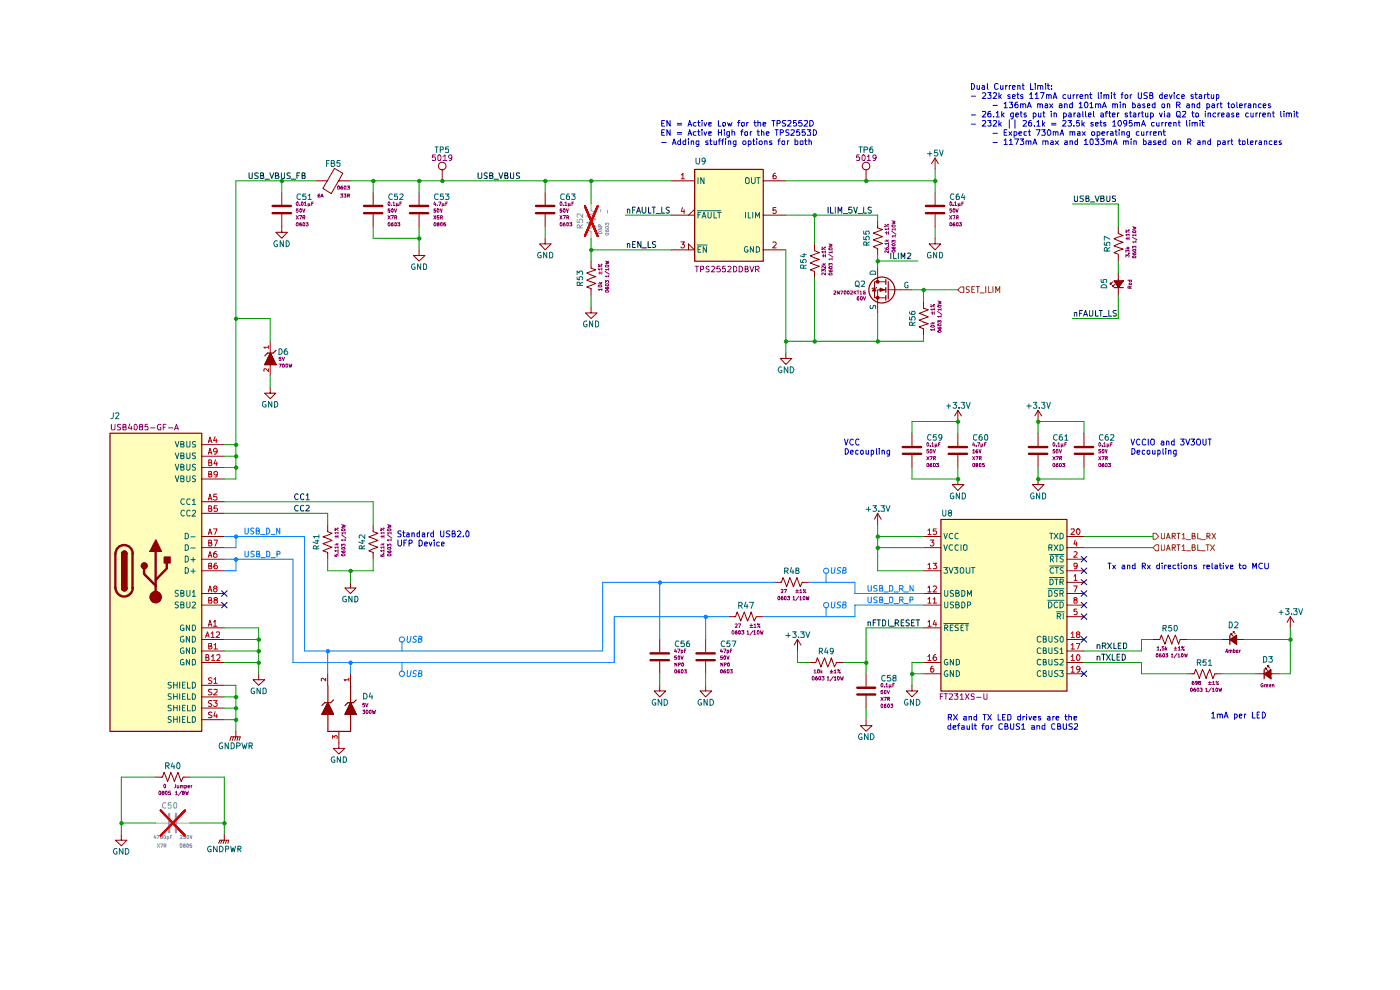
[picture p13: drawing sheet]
<svg xmlns="http://www.w3.org/2000/svg" width="297mm" height="210mm" viewBox="0 0 297 210" stroke-linecap="round" stroke-linejoin="round" font-family="sans-serif">
<path d="M124.1 43.7l2.7 6.4M126.8 43.7l-2.7 6.4M34.1 171.9l5.1 5.4M39.2 171.9l-5.1 5.4" fill="none" stroke="#f10000" stroke-width=".42"/>
<g fill="#ffb">
<path d="M23.3 91.9h19.5v63.3h-19.5z"/>
<path d="M199.6 110.2h26.8v36.4h-26.8z"/>
<path d="M147.4 35.9h14.5v19.5h-14.5z"/>
</g>
<g fill="none" stroke="#910000" stroke-width=".21">
<path d="M67.1 38.4h2.4M71 35.7l1.7 1-2.4 4.4-1.8-1.1zM71.9 38.4h.1M71.9 38.4h2.4M93.8 35.9v2.5M59.8 45.5v3.8h1.2l-1.2 1.2-1.3-1.2h1.3M59.8 40.8v2.7M79.2 40.8v2.7M79.2 45.5v2.6M88.9 53v1.2h1.3l-1.3 1.2-1.2-1.2h1.2M88.9 40.8v2.7M88.9 45.5v2.6"/>
<path d="M115.7 50.5v1.2h1.2l-1.2 1.3-1.2-1.3h1.2M115.7 40.8v2.7M115.7 45.5v2.6M125.4 55.4v1.5l1 .3-1.9 .7 1.9 .8-1.9 .7 1.9 .7-1.9 .8 .9 .3v1.5M125.4 65.1v1.3h1.3l-1.3 1.2-1.2-1.2h1.2"/>
<circle cx="93.8" cy="35.2" r=".8"/>
</g>
<g fill="none" stroke="#0f0f0f" stroke-width=".21">
<path d="M52.8 36.7l.1 1.1h.6v-1.1M54.8 36.7h-.7v.5l.5 .1 .2 .4-.2 .1h-.6M55.3 37.3l.6-.1v-.5h-.6v1.1h.6l.1-.3-.3-.2M56.2 38h1M57.2 36.7l.5 1.1 .4-1.1M58.4 37.3l.6-.1v-.5h-.6v1.1h.6l.2-.3-.4-.2M59.7 36.7l.1 1.1h.5l.1-1.1M61.6 36.7h-.5l-.2 .2 .1 .3 .6 .2v.4h-.7M61.8 38h.9M63 37.3h.4M63.6 36.7h-.6v1.1M64.1 37.3l.6-.1v-.5h-.6v1.1h.6l.1-.3-.4-.2"/>
<path d="M101.4 36.7v1l.2 .1h.4l.2-.1v-1M103.4 36.7h-.6v.5l.5 .1 .1 .4-.1 .1h-.6M103.9 37.3l.6-.1v-.5h-.6v1.1h.6l.1-.5h-.3M104.8 38h1M105.8 36.7l.5 1.1 .4-1.1M107.1 37.3l.6-.1v-.5h-.6v1.1h.6l.1-.3-.3-.2M108.3 36.7v1l.2 .1h.5v-1.1M110.2 36.7h-.6v.5l.6 .3-.1 .3h-.5"/>
</g>
<path d="M57.8 45.2h3.9M57.8 43.7h3.9M77.2 45.2h3.9M77.2 43.7h3.9M87 45.2h3.8M87 43.7h3.8M113.7 45.2h3.9M113.7 43.7h3.9" fill="none" stroke="#910000" stroke-width=".51"/>
<path d="M125.4 43.3v1.4l1 .3-1.9 .8 1.9 .7-1.9 .7 1.9 .8-1.9 .7 .9 .4v1.4" fill="none" stroke="#a0a0a0" stroke-width=".21"/>
<path d="M124.1 43.7l2.7 6.4M126.8 43.7l-2.7 6.4" fill="none" stroke="#f10000" stroke-width=".42"/>
<path d="M57.4 74.9l1.1 2.4h-2.3zM58.5 74.3l-.5 .6h-1.2l-.6 .6" fill="none" stroke="#910000" stroke-width=".25"/>
<path d="M57.4 74.9l1.1 2.4h-2.3z" fill="#910000"/>
<g fill="none" stroke="#910000" stroke-width=".21">
<path d="M57.3 72.4v2.4M57.3 77.3v2.5M57.3 82.1v1.3h1.2l-1.2 1.2-1.2-1.2h1.2M48.8 157.1l.2-.8h2l-.3 .8M49.5 156.3l-.2 .8M50 155.1v1.2l-.2 .8M50.5 156.3l-.2 .8M71.9 157.6v1.2h1.3l-1.3 1.1-1.2-1.1h1.2M25.7 177v1.2h1.2l-1.2 1.2-1.2-1.2h1.2M33 164.8h1.5l.3-1 .8 2 .6-2 .8 2 .8-2 .6 2 .5-1h1.4M46.4 178.9l.3-.7h1.8l-.2 .7M47.1 178.2l-.3 .7"/>
<path d="M47.6 177v1.2l-.3 .7M48.1 178.2l-.3 .7"/>
</g>
<path d="M57 73.7h-1l.2 .2M57 78.2v.6l-.6-.6h-.3v.5M57 73.3v.6" fill="none" stroke="#b90000" stroke-width=".21"/>
<path d="M35.9 172.6v3.9M37.3 172.6v3.9" fill="none" stroke="#a0a0a0" stroke-width=".51"/>
<path d="M33 174.6h2.6M37.6 174.6h2.7" fill="none" stroke="#a0a0a0" stroke-width=".21"/>
<path d="M34.1 171.9l5.1 5.4M39.2 171.9l-5.1 5.4" fill="none" stroke="#f10000" stroke-width=".42"/>
<path d="M69.6 155.2h4.8zM69.6 149.1l1.1 2.4h-2.4zM69.6 145.4v4.8M69.6 151.5v3.7M70.7 148.5l-.6 .6h-1.2l-.6 .6M74.4 149.1l1.2 2.4h-2.4zM74.4 145.4v4.8M74.4 151.5v3.7M75.6 148.5l-.6 .6h-1.2l-.6 .6" fill="none" stroke="#910000" stroke-width=".25"/>
<path d="M69.6 149.1l1.1 2.4h-2.4z" fill="#910000"/>
<path d="M74.4 149.1l1.2 2.4h-2.4z" fill="none" stroke="#910000" stroke-width=".25"/>
<path d="M74.4 149.1l1.2 2.4h-2.4z" fill="#910000"/>
<path d="M79.2 111.3v1.5l1 .3-2 .8 2 .7-2 .7 2 .8-2 .7 1 .4v1.4M74.3 123.5v1.2h1.2l-1.2 1.2-1.1-1.2h1.1M54.9 142.9v1.3h1.2l-1.2 1.2-1.2-1.2h1.2M69.5 142.9v2.5M71.9 155.1v2.5M74.3 142.9v2.5" fill="none" stroke="#910000" stroke-width=".21"/>
<path d="M69.1 143.9v.5l-.7-.5h-.2v.5M70.5 156.6v-.6l.5 .4v-.3l.4-.1 .1 .2v.4M74 144.2h-1l.2 .2M74 143.9v.5" fill="none" stroke="#b90000" stroke-width=".21"/>
<g fill="none" stroke="#007fff" stroke-width=".21">
<path d="M52 112v1.1l.2 .2h.2l.3-.3v-1M52 116.9v1l.2 .2 .5-.1v-1.1M53.8 112.1h-.5v.5l.5 .2v.2l-.2 .3-.4-.1M53.9 117h-.6v.3l.6 .5-.1 .3h-.5M54.4 112.6h.5l.1-.3-.2-.3h-.4v1.3h.5l.1-.2v-.3l-.2-.2M54.4 117.5h.5l.1-.2v-.3l-.6-.1v1.2h.6l.1-.4-.2-.2M55.3 113.4h.9M55.4 118.3h.9M56.6 112a.64 .64 0 0 1 .6 .7 .64 .64 0 0 1-.6 .6zM56.6 116.9h.3l.3 .3v.7l-.1 .2h-.5zM57.5 113.4h.8M57.5 118.3h.9"/>
<path d="M58.8 117.5h.5l.1-.2v-.3l-.6-.1v1.2M59.4 112v1.3l-.7-1.3v1.3M85.3 136.1v2M85.3 140.5v2"/>
<circle cx="85.3" cy="135.6" r=".55"/>
<circle cx="85.3" cy="142.9" r=".55"/>
</g>
<path d="M63.2 107.3a.61 .61 0 0 0-.7 .3 .61 .61 0 0 0 .2 .8l.5-.1M63.2 104.9l-.2-.2a.65 .65 0 0 0-.5 .7 .65 .65 0 0 0 .5 .6l.2-.2M64.4 107.3a.45 .45 0 0 0-.6 .1v.7l.1 .3 .5-.1M64.4 104.9l-.3-.2-.3 .4v.7l.3 .2 .3-.2M64.9 107.3l.5-.1 .2 .3-.7 .9h.7M64.9 105.1l.4-.4v1.3M64.9 106h.7" fill="none" stroke="#0f0f0f" stroke-width=".21"/>
<path d="M23.3 91.9h19.5v63.3h-19.5zM25.8 124.8a.59 .59 0 0 0 .6 .6 .59 .59 0 0 0 .6-.6" fill="none" stroke="#910000" stroke-width=".25"/>
<path d="M24.5 124.7a1.82 1.82 0 0 0 1.8 1.8 1.82 1.82 0 0 0 1.9-1.8" fill="none" stroke="#910000" stroke-width=".51"/>
<path d="M25.8 124.8h1.2a.59 .59 0 0 1-.6 .6 .59 .59 0 0 1-.6-.6z" fill="#910000"/>
<path d="M25.8 117.5h1.2v7.3h-1.2z" fill="none" stroke="#910000" stroke-width=".25"/>
<path d="M25.8 117.5h1.2v7.3h-1.2z" fill="#910000"/>
<path d="M25.8 117.5a.59 .59 0 0 1 .6-.6 .59 .59 0 0 1 .6 .6" fill="none" stroke="#910000" stroke-width=".25"/>
<path d="M26 117.1a.59 .59 0 0 1 .6-.2 .59 .59 0 0 1 .4 .6h-1.2z" fill="#910000"/>
<path d="M24.5 117.4a1.82 1.82 0 0 1 1.8-1.8 1.82 1.82 0 0 1 1.9 1.8" fill="none" stroke="#910000" stroke-width=".51"/>
<circle cx="30.6" cy="120" r=".64" fill="none" stroke="#910000" stroke-width=".25"/>
<circle cx="30.6" cy="120" r=".64" fill="#910000"/>
<circle cx="33" cy="126.7" r="1.23" fill="none" stroke="#910000" stroke-width=".21"/>
<circle cx="33" cy="126.7" r="1.23" fill="#910000"/>
<path d="M34.8 118.2h1.3v1.2h-1.3z" fill="none" stroke="#910000" stroke-width=".25"/>
<path d="M34.8 118.2h1.3v1.2h-1.3z" fill="#910000"/>
<path d="M24.5 117.4v7.3M28.1 117.4v7.3M33 116.9v9.8M35.4 119.4v1.2l-2.4 2.4M30.6 120.6v1.2l2.4 2.4" fill="none" stroke="#910000" stroke-width=".51"/>
<path d="M33.1 114.5l1.1 2.5h-2.4z" fill="none" stroke="#910000" stroke-width=".25"/>
<path d="M33.1 114.5l1.1 2.5h-2.4z" fill="#910000"/>
<g fill="none" stroke="#910000" stroke-width=".21">
<path d="M195.9 63.9v1.5l1 .3-1.9 .8 1.9 .7-1.9 .7 1.9 .8-1.9 .6 .9 .5v1.4M42.8 94.3h4.8M42.8 96.8h4.8M42.8 99.1h4.8M193.5 91.9v2.7M193.5 96.5v2.6M42.8 106.4h4.8M42.8 118.6h4.8M42.8 113.8h4.8M42.8 108.9h4.8M42.8 116.2h4.8M42.8 101.6h4.8"/>
<path d="M69.5 111.3v1.5l.9 .3-1.9 .8 1.9 .7-1.9 .7 1.9 .8-1.9 .7 1 .4v1.4M186.2 108.9l-.7 1.3M186.2 108.9v2.4M186.2 108.9l.7 1.3M42.8 133.2h4.8M42.8 135.6h4.8M42.8 125.9h4.8M42.8 138.1h4.8M42.8 121.1h4.8M42.8 128.4h4.8M260.9 135.6h1.7M273.7 130.8l-.6 1.2"/>
<path d="M273.7 130.8v2.4M273.7 130.8l.8 1.2M42.8 140.5h4.8M42.8 145.4h4.8M42.8 147.8h4.8M42.8 150.2h4.8M42.8 152.7h4.8"/>
</g>
<g fill="none" stroke="#006665" stroke-width=".21">
<path d="M37.2 93.6l.4 1.2 .3-1.2M37.2 96.1l.4 1.2 .3-1.2M37.2 98.5l.4 1.2 .3-1.2M38.4 94.2h.5v-.5l-.5-.1v1.2h.5l.1-.5-.2-.1M38.4 96.7h.4l.2-.4-.1-.2h-.5v1.2h.5l.1-.1v-.4l-.2-.1M38.4 99.1h.5l.1-.4-.2-.2h-.4v1.2h.5l.1-.1v-.4l-.2-.1M39.6 93.6l.1 1.2h.4l.2-.1v-1.1M39.6 96.1v1.1l.2 .1h.2l.3-.3v-.9M39.6 98.5v1.1l.2 .1h.2l.3-.2v-1M41.5 93.7h-.6v.5l.5 .1 .1 .4-.1 .1h-.6M41.5 96.1h-.6a.47 .47 0 0 0 0 .5 .47 .47 0 0 0 .5 .2v.4h-.6M41.5 98.6h-.6v.5l.5 .1 .1 .3-.3 .2h-.4"/>
<path d="M37.2 100.9l.4 1.3 .3-1.3M38.4 101.5h.4l.2-.3-.2-.3h-.4v1.3h.5l.1-.2v-.4l-.2-.1M39.1 105.9l-.5-.1a.61 .61 0 0 0-.3 .8 .61 .61 0 0 0 .8 .3M39.1 108.4l-.2-.2a.6 .6 0 0 0-.5 .7 .6 .6 0 0 0 .6 .5l.1-.1M39.3 117.9a.52 .52 0 0 1 .7 .4v.6a.52 .52 0 0 1-.7 .3zM39.3 113.1l.7 .3v.6l-.2 .2-.5 .1zM39.3 115.6h.5l.2 .2v.6a.52 .52 0 0 1-.7 .4zM39.6 100.9v1.1l.2 .2h.2l.3-.3v-1M40.3 105.9l-.5-.1-.2 .3v.7a.45 .45 0 0 0 .7 .1M40.3 108.4l-.3-.2-.4 .3 .1 .8 .3 .2 .3-.2M40.5 118.7h.9M40.5 113.9h.9"/>
<path d="M40.5 116.2h.9M40.8 106.2l.3-.4v1.2M40.8 108.4l.4-.2 .3 .3-.8 1h.8M40.8 107h.7M41 118.3v.9M41.5 101h-.6v.4l.5 .2 .1 .3-.3 .3-.4-.1M37.8 125.3l-.4-.1-.2 .2v.3l.6 .5-.2 .3-.4-.1M37.8 127.8l-.4-.1-.2 .1v.4l.6 .2v.1v.4h-.6M38.4 125.8h.5l.1-.3-.2-.3h-.4v1.3h.5l.1-.2v-.3l-.2-.2M38.4 128.3h.4l.2-.4-.2-.2h-.4v1.2h.5l.1-.1v-.4l-.2-.1M38.9 132.6h-.4l-.2 .2 .1 .8 .3 .2 .3-.1v-.4h-.2M38.9 135h-.2l-.4 .3 .1 .8 .3 .1 .2-.1 .1-.4h-.2"/>
<path d="M38.9 137.5l-.2-.1-.4 .3v.6l.2 .3 .5-.1v-.4h-.2M38.9 139.9h-.4l-.2 .2 .1 .8 .3 .2 .3-.1v-.5h-.2M39.3 120.4l.7 .3v.6l-.2 .3h-.5zM39.6 125.2v1.1l.2 .2h.2l.3-.3v-1M39.6 127.7v1.1l.2 .1h.2l.3-.2v-1M40.2 132.6v1.2l-.7-1.2v1.2M40.2 135v1.2l-.7-1.2v1.2M40.2 137.4v1.2l-.7-1.2v1.2M40.2 139.9v1.2l-.7-1.2v1.2M40.5 121.2h.9M40.8 132.6h.4a.66 .66 0 0 1 .3 .7 .66 .66 0 0 1-.7 .5zM40.8 135a.64 .64 0 0 1 .7 .6 .64 .64 0 0 1-.7 .6z"/>
<path d="M40.8 125.6l.3-.4v1.3M40.8 137.4a.66 .66 0 0 1 .7 .5 .66 .66 0 0 1-.3 .7h-.4zM40.8 139.9h.4a.66 .66 0 0 1 .3 .7 .66 .66 0 0 1-.7 .5zM40.8 127.8l.4-.1 .3 .3-.8 .9h.8M40.8 126.5h.7M41 120.7v.9M36.3 144.8l-.4-.1-.3 .3 .1 .2 .6 .3v.3l-.2 .2-.5-.1M36.3 147.2h-.4l-.3 .2 .1 .3 .6 .2v.4h-.7M36.3 149.6h-.6l-.1 .2 .1 .3 .6 .3v.3h-.7M36.3 152.1l-.4-.1-.3 .2 .1 .4 .6 .1v.4l-.2 .1h-.5M36.8 144.7v1.3M36.8 147.2v1.1"/>
<path d="M36.8 149.6v1.2M36.8 152v1.2M36.8 145.3h.8M36.8 147.7h.8M36.8 150.1h.8M36.8 152.6h.8M37.6 144.7v1.3M37.6 147.2v1.1M37.6 149.6v1.2M37.6 152v1.2M38.1 144.7v1.3M38.1 147.2v1.1"/>
<path d="M38.1 149.6v1.2M38.1 152v1.2M38.7 145.3h.4M38.7 147.7h.4M38.7 150.1h.4M38.7 152.6h.4M39.3 144.7h-.6v1.3h.6M39.3 147.2h-.6v1.1h.6M39.3 149.6h-.6v1.2h.6M39.3 152h-.6v1.2h.6M39.8 144.7v1.3h.6M39.8 147.2v1.1h.6"/>
<path d="M39.8 149.6v1.2h.6M39.8 152v1.2h.6M40.8 144.7a.64 .64 0 0 1 .7 .6 .64 .64 0 0 1-.7 .7zM40.8 147.2a.66 .66 0 0 1 .7 .4 .66 .66 0 0 1-.3 .7h-.4zM40.8 149.6h.4a.66 .66 0 0 1 .3 .8 .66 .66 0 0 1-.7 .4zM40.8 152a.64 .64 0 0 1 .7 .6 .64 .64 0 0 1-.7 .6z"/>
</g>
<g fill="none" stroke="#b90000" stroke-width=".21">
<path d="M44.2 93.9l.3-1.2 .5 1.2M44.2 96.4l.3-1.3 .5 1.3M44.3 98.1l.6-.1v-.3l-.6-.2v1.3h.4l.3-.4-.4-.3M44.3 93.6h.6M44.3 96h.6M45.6 92.6l-.3 .9h.8M45.7 97.5l-.3 .9h.7M45.9 93.1v.8M46 98v.8M46.1 95.7l-.2 .1h-.4l-.2-.1v-.4l.3-.2h.2l.3 .2-.1 .7-.2 .3-.3 .1M44.2 106.1l.3-1.3 .5 1.3M44.2 118.2l.3-1.2 .5 1.2"/>
<path d="M44.2 113.4l.3-1.2 .5 1.2M44.3 107.9l.6-.1v-.4l-.6-.1v1.2h.6l.1-.4-.4-.2M44.3 115.1h.6v-.4l-.6-.1v1.2h.4l.3-.4-.4-.3M44.3 100.6l.5-.1 .1-.4-.6-.1v1.2h.6v-.6h-.3M44.3 105.8h.6M44.3 117.9h.6M44.3 113h.6M45.3 112.2h.8l-.5 1.2M45.4 114.6h.7l-.5 1.2M45.9 117l-.4 .1a.94 .94 0 0 0 0 1.1h.4l.2-.2v-.3l-.3-.3h-.2l-.3 .3M46 104.8h-.6l-.1 .6h.7l.1 .4-.3 .3h-.3l-.2-.2M46 119.5l-.4 .1-.2 .8 .2 .3 .5-.1v-.5l-.2-.2h-.3l-.2 .2"/>
<path d="M46.1 107.3h-.6l-.1 .6 .6-.1 .1 .2v.3l-.1 .2-.6-.1M46.1 100.5l-.2 .3h-.3l-.2-.3 .1-.4 .4-.1 .2 .2-.1 .9-.4 .1M43.6 135.2l.4-1.2 .4 1.2M43.7 139.4h.6v-.4l-.2-.1h-.4v1.2l.6-.1 .1-.3-.3-.3M43.7 134.9h.6M44.2 132.8l.3-1.2 .5 1.2M44.2 125.6l.3-1.3 .5 1.3M44.3 137.1l.6-.2-.1-.4h-.5v1.2l.6-.1v-.5h-.3M44.3 120.1l.6-.2-.1-.4h-.5v1.2l.6-.1v-.5h-.3M44.3 127.3h.5l.1-.5-.6-.1v1.2h.6l.1-.4-.1-.2h-.3M44.3 132.5h.6M44.3 125.1h.6"/>
<path d="M44.8 134.4l.3-.4v1.2M44.8 135.2h.7M44.9 139.3l.3-.4v1.2M45.3 131.9h.2l.1-.3v1.2M45.3 132.8h.8M45.4 136.8l.3-.3v1.2M45.4 137.7h.7M45.6 124.8l-.3-.3 .3-.2h.2l.3 .3-.8 .5v.2l.3 .3h.2l.3-.3v-.2l-.3-.3M45.6 127.3l-.2-.3 .2-.3 .5 .1v.4a.48 .48 0 0 0-.6 .2 .48 .48 0 0 0 .1 .5h.4l.1-.1v-.3l-.2-.2M45.9 134.1h.7v.4l-.8 .7h.8M46 139l.1-.1h.4l.2 .1v.4l-.7 .7h.7M44.9 140.1h.7"/>
<path d="M45 143.9h-.7l-.1 .2 .3 .3h.2l.3 .4-.2 .2h-.6M45 146.2h-.6l-.2 .2 .3 .4h.2l.3 .3-.1 .2h-.7M45 148.7l-.5-.1-.3 .2 .2 .4 .6 .3-.3 .4-.5-.1M45 151.1h-.7v.5l.5 .1 .2 .4-.2 .1h-.6M45.3 148.6h.8l-.5 .5 .5 .1v.5l-.3 .2h-.3l-.2-.2M45.4 144.1l.3-.3v1.2M45.4 146.3l.6-.1 .1 .5-.8 .7h.8M45.4 145h.7M45.6 151l-.2 .9h.7M46 151.5v.7"/>
</g>
<g fill="none" stroke="#007fff" stroke-width=".21">
<path d="M175.3 121.6v1.9"/>
<circle cx="175.3" cy="121.1" r=".55"/>
</g>
<path d="M191.5 96.3h3.9M191.5 94.8h3.9" fill="none" stroke="#910000" stroke-width=".51"/>
<g fill="none" stroke="#0f0f0f" stroke-width=".21">
<path d="M232.8 139.4l.2-.2 .3 .2v.6M232.8 136.9l.2-.2 .3 .1v.8M232.8 136.7v.9M232.8 139.2v.8M233.7 138.8h.7M233.9 137h.5l.2-.4-.2-.2h-.5v1.2M234.1 138.8v1.2M234.2 137l.4 .6M234.7 138.8l.8 1.2M235 136.4l.8 1.2M235.5 138.8l-.8 1.2M235.8 136.4l-.8 1.2"/>
<path d="M236 138.8v1.2h.6M236.3 136.4v1.2h.5M237 139.4h.4M237.2 137h.5M237.6 138.8h-.6v1.2h.6M237.8 136.4h-.6v1.2h.6M238.1 138.8a.64 .64 0 0 1 .7 .6 .64 .64 0 0 1-.7 .6zM238.3 136.4h.5l.2 .3v.6l-.3 .3h-.4z"/>
</g>
<path d="M260.9 135.7l1.4-1v2zM260.9 134.7v2" fill="none" stroke="#910000" stroke-width=".25"/>
<path d="M260.9 135.7l1.4-1v2z" fill="#910000"/>
<path d="M244.6 135.6h1.4l.4-.9 .7 2 .7-2 .8 2 .7-2 .7 2 .4-1.1h1.5M259.2 135.6h1.7M261.1 134.7v-.2h.3h-.3l.5 .5M261.6 134.2v-.3h.2h-.2l.4 .6M262.3 135.6h1.7M268.1 142.9h1.7" fill="none" stroke="#910000" stroke-width=".21"/>
<path d="M268.2 143l1.4-1v2zM268.2 142v2" fill="none" stroke="#910000" stroke-width=".25"/>
<path d="M268.2 143l1.4-1v2z" fill="#910000"/>
<g fill="none" stroke="#910000" stroke-width=".21">
<path d="M142.4 38.4h4.9M161.9 38.4h4.8M142.4 53h4.9l-1.2-1.3v1.3M142.4 45.6h4.9M147.3 44.5l-1.2 1.1M161.9 53h4.8M161.9 45.6h4.8M203.2 87l-.7 1.2M203.2 87v2.4M203.2 91.9v2.7M203.2 96.5v2.6M203.2 87l.8 1.2"/>
<path d="M220.2 87l-.7 1.2M220.2 87v2.4M220.2 87l.8 1.2M230 91.9v2.7M230 96.5v2.6M195.9 113.8h3.7M195.9 116.2h3.7M203.2 101.6v1.2h1.3l-1.3 1.3-1.2-1.3h1.2M220.2 101.6v1.2h1.3l-1.3 1.3-1.2-1.3h1.2M226.3 113.8h3.7M226.3 118.6h3.7M226.3 116.2h3.7"/>
<path d="M195.9 128.4h3.7M195.9 125.9h3.7M195.9 121.1h3.7M195.9 133.2h3.7M226.3 123.5h3.7M226.3 128.4h3.7M226.3 125.9h3.7M226.3 121.1h3.7M226.3 138.1h3.7M226.3 135.6h3.7M226.3 130.8h3.7M193.5 145.4v1.2h1.2l-1.2 1.2-1.2-1.2h1.2"/>
<path d="M195.9 142.9h3.7M195.9 140.5h3.7M226.3 142.9h3.7M226.3 140.5h3.7M251.9 142.9h1.4l.4-.9 .7 1.9 .7-1.9 .8 1.9 .7-1.9 .7 1.9 .4-1h1.5M266.4 142.9h1.7M268.4 142v-.3h.2h-.2l.5 .5M268.9 141.5v-.3h.3h-.3l.5 .5M269.6 142.9h1.8"/>
</g>
<path d="M147.4 35.9h14.5v19.5h-14.5zM199.6 110.2h26.8v36.4h-26.8z" fill="none" stroke="#910000" stroke-width=".25"/>
<g fill="none" stroke="#006665" stroke-width=".21">
<path d="M148.1 37.7v1.2M149.4 37.7v1.2l-.7-1.2v1.2M158.2 37.8l.2-.1 .5 .1v1l-.2 .1-.5-.1zM159.4 37.7v1l.3 .2h.2l.3-.2v-1M160.5 37.7h.8M160.9 37.7v1.2M147.9 52h2.1M147.9 44.7h5M148.1 52.9h.4M148.1 45.6h.4M148.7 52.3h-.6v1.2h.6M148.7 45h-.6v1.2"/>
<path d="M148.9 46.2l.5-1.2 .4 1.2M149.1 45.9h.6M149.9 52.3v1.2l-.7-1.2v1.2M150.2 45v1.1l.2 .1 .4-.1 .1-.1v-1M151.5 45v1.2h.6M152.2 45h.8M152.6 45v1.2M158.2 45v1.2M158.6 52.3h-.4a.61 .61 0 0 0-.3 .8 .61 .61 0 0 0 .8 .3v-.4h-.3M158.8 45v1.2h.5M159.7 45v1.2M159.9 52.3v1.2l-.7-1.2v1.2"/>
<path d="M160.3 46.2v-1.2l.4 .9 .4-.9v1.2M160.4 52.3h.5l.2 .3v.7l-.4 .2h-.3zM200.2 113.1l.4 1.2 .4-1.2M200.2 115.6l.4 1.2 .4-1.2M202.1 113.2a.55 .55 0 0 0-.8 .5 .55 .55 0 0 0 .8 .5M202.1 115.7l-.5-.1a.67 .67 0 0 0-.3 .6 .67 .67 0 0 0 .5 .6l.3-.1M203.3 113.2a.45 .45 0 0 0-.7 .2v.6a.45 .45 0 0 0 .7 .2M203.3 115.7l-.5-.1-.2 .2 .1 .8 .2 .2 .4-.1M203.9 115.6v1.2M204.4 115.7l.2-.1h.4l.1 .1v.9l-.2 .2-.5-.2zM222.5 116.2l.7-.1v-.4l-.7-.1v1.2M222.7 117.6h3"/>
<path d="M222.7 113.1h.7M222.8 118.6h.5l.2-.2-.2-.5h-.5v1.3M222.8 116.2l.4 .6M223 113.1v1.2M223.1 118.6l.4 .6M223.6 113.1l.9 1.2M223.6 115.6l.9 1.2M223.9 117.9h.6M224.2 117.9v1.3M224.5 113.1l-.9 1.2M224.5 115.6l-.9 1.2M224.9 113.1h.3l.4 .3v.6l-.4 .3h-.3z"/>
<path d="M224.9 115.6h.5l.2 .2v.6l-.4 .4h-.3zM225.6 118l-.5-.1-.2 .3 .1 .3 .6 .2v.3l-.2 .2-.5-.1M200.2 120.4h.8l-.4 .4 .4 .3-.1 .5-.7-.1M200.2 132.3h5.3M200.4 127.7v1.1l.2 .1h.2l.3-.2v-1M200.4 125.2v1.1l.2 .2h.2l.3-.3v-1M200.4 133.2l.6-.1 .1-.3-.2-.2h-.5v1.2M200.7 133.2l.4 .6M201 139.9h-.4a.61 .61 0 0 0-.3 .8 .61 .61 0 0 0 .8 .3v-.5h-.3M201.3 120.4l.5 1.2 .4-1.2M201.6 133.1h.4M202.2 132.6h-.6v1.2h.6"/>
<path d="M202.3 127.8l-.5-.1-.2 .2 .1 .3 .6 .2v.4l-.3 .1h-.4M202.3 125.3l-.5-.1-.2 .3 .1 .3 .6 .2v.3l-.3 .2-.4-.1M202.3 139.9v1.2l-.7-1.2v1.2M202.4 120.4h.8l-.4 .4 .4 .3-.1 .5-.7-.1M202.8 128.3l.6-.1 .1-.3-.3-.2h-.4v1.2h.5l.2-.4-.3-.2M202.8 125.8h.5l.2-.3-.3-.3h-.4v1.3h.5l.2-.4-.3-.3M202.9 139.9h.4l.2 .2v.7l-.4 .3h-.2zM203.3 132.6h-.5l-.2 .2 .2 .3 .5 .2v.4h-.7M203.7 120.6l.5-.2a.86 .86 0 0 1 .1 1.2h-.4l-.2-.2zM203.9 133.1h.3M204 127.7a.64 .64 0 0 1 .7 .6 .64 .64 0 0 1-.7 .6zM204 125.2a.64 .64 0 0 1 .7 .7 .64 .64 0 0 1-.7 .6z"/>
<path d="M204.4 132.6h-.5v1.2h.5M204.8 132.6h.7M205 120.4v1l.1 .2h.5l.1-.2v-1M205.1 132.6v1.2M205.2 128.4h.5l.2-.2v-.4l-.2-.1h-.5v1.2M205.2 126.5v-1.3l.5 1 .4-1v1.3M206.1 120.4h.7M206.4 120.4v1.2M220.8 140l-.6-.1-.1 .2v.7a.55 .55 0 0 0 .7 .2M220.8 137.5h-.1a.46 .46 0 0 0-.6 .2v.6l.1 .3 .6-.1M220.8 135.1l-.3-.1-.4 .3v.8l.4 .1 .3-.1M221.3 138l.6-.1v-.4l-.6-.1v1.2h.6l.1-.3-.3-.3"/>
<path d="M221.3 135.6l.6-.1v-.4l-.2-.1h-.4v1.2l.6-.1 .1-.3-.3-.2M222.3 127.3h3.4M222.3 124.9h3.4M222.4 127.7a.65 .65 0 0 1 .8 .6 .65 .65 0 0 1-.8 .6zM222.5 139.9v.9l.3 .3 .4-.1v-1.1M222.5 137.4v1l.2 .2 .5-.1v-1.1M222.5 135v1l.3 .2 .4-.1v-1.1M222.5 125.2h.3l.4 .4v.6l-.4 .3h-.3zM222.6 122.5h3.1M222.7 120.1h3M222.8 122.9h.4a.66 .66 0 0 1 .2 .7 .66 .66 0 0 1-.6 .4zM223.5 120.5l-.2-.1a.67 .67 0 0 0-.5 .5 .67 .67 0 0 0 .2 .7l.5-.1"/>
<path d="M223.8 122.9h.7M223.9 120.4h.6M224.1 122.9v1.1M224.1 129.8h1.6M224.2 120.4v1.2M224.3 130.7h.6l.1-.1v-.4l-.7-.1v1.2M224.4 125.3l-.5-.1-.2 .2v.3l.7 .5-.3 .3-.4-.1M224.4 127.8l-.3-.1a.6 .6 0 0 0-.5 .7 .6 .6 0 0 0 .7 .5l.1-.1M224.5 139.9h-.6l-.2 .2 .2 .4h.3l.3 .2-.1 .3h-.7M224.5 137.5h-.7v.4l.5 .2 .2 .3-.2 .2h-.6M224.5 135h-.6l-.2 .2 .1 .3 .7 .4-.3 .3-.5-.1M224.6 130.7l.4 .6"/>
<path d="M224.9 123.4h.6l.1-.5h-.7v1.1M224.9 140l.6-.1 .1 .5-.8 .7h.8M224.9 137.8l.3-.4v1.2M224.9 125.9l.7-.1v-.4l-.2-.2h-.5v1.3M224.9 127.7h.3l.4 .3v.6l-.4 .3h-.3zM224.9 138.6h.7M225 135h.3l.3 .2v.8l-.3 .2a.71 .71 0 0 1-.3-1.2zM225.2 123.4l.4 .6M225.2 125.9l.4 .6M225.6 120.5l-.5-.1-.2 .3 .2 .3 .5 .2v.3l-.7 .1M225.6 130.1v1.2M201 142.3a.61 .61 0 0 0-.7 .3 .61 .61 0 0 0 .1 .7l.3 .2 .3-.1 .1-.4h-.3"/>
<path d="M202.3 142.2v1.3l-.7-1.3v1.3M202.9 142.2l.4 .1 .2 .3v.6l-.4 .3h-.2zM220.8 142.4l-.3-.2-.4 .4v.7l.4 .2 .3-.2M221.3 140.5h.4l.2-.2-.1-.4h-.5v1.2l.6-.1 .1-.4-.3-.1M221.3 142.8h.5l.1-.4-.2-.2h-.4v1.3l.6-.1 .1-.3-.3-.3M222.5 142.2v1.1l.3 .2 .4-.2v-1.1M224.5 142.3l-.6-.1-.2 .3 .2 .3 .6 .4-.3 .3-.5-.1M224.8 142.2h.8l-.4 .5 .4 .1v.5l-.2 .2-.6-.2"/>
</g>
<g fill="none" stroke="#b90000" stroke-width=".21">
<path d="M144.5 37.1l.4-.4v1.2M144.5 37.9h.7M164.5 36.7l-.3 .1-.2 .3v.7l.5 .1 .2-.1v-.4l-.2-.1h-.4l-.1 .1M144.4 51.3h.8l-.4 .5 .3 .1v.6l-.5 .1-.2-.2M144.8 44l-.3 .9h.8M145.1 44.5v.8M164 51.5l.4-.2 .3 .4-.8 .9h.8M164.6 44h-.6v.6l.5-.1 .2 .5-.3 .3-.4-.2M196.9 119.8l.3-.3v1.2M196.9 112.5l.3-.3v1.2M196.9 113.4h.6M197.4 114.6h.7l-.4 .5 .4 .1v.4l-.2 .2h-.4l-.1-.1"/>
<path d="M198 119.5h.7l-.4 .4 .4 .2-.1 .5h-.6M198.6 112.2h-.6v.5h.6v.6h-.6M227.2 112.3l.6-.1 .1 .3-.7 .9h.7M227.8 117.1l.5-.1 .2 .3-.7 .9h.7M228.1 114.6l-.3 .8h.7M228.3 115v.8M228.5 112.2a.61 .61 0 0 1 .7 .5 .61 .61 0 0 1-.4 .7 .75 .75 0 0 1-.3-1.2zM228.5 120l-.2 .2-.5-.1v-.5l.5-.1a.94 .94 0 0 1 0 1.1l-.4 .1M196.9 127.1l.3-.4v1.2M196.9 124.6l.3-.3v1.3M196.9 131.9l.3-.3v1.2M196.9 139.3l.3-.4v1.2"/>
<path d="M196.9 127.9h.6M196.9 125.6h.6M196.9 120.7h.6M196.9 132.8h.6M198 127.1l.3-.4v1.2M198 124.5l.1-.2h.4l.2 .2-.7 1.1h.7M198 127.9h.7M198.3 131.6l-.3 .8h.7M198.5 138.9a.72 .72 0 0 0-.5 .5 .72 .72 0 0 0 .2 .7h.3l.2-.2-.1-.5h-.4l-.2 .2M198.5 132v.8M227.2 139.3l.4-.4v1.2M227.2 136.8l.4-.3v1.2"/>
<path d="M227.2 134.4l.4-.4v1.2M227.2 137.7h.7M227.2 135.2h.7M227.8 124.3h.7l-.5 1.3M227.8 122.3l.4-.5v1.3M227.8 123.1h.7M228 127.3l-.2-.1v-.4h.6v.4l-.6 .1 .1 .6h.4l.2-.1v-.3l-.2-.2M228.3 136.5h.8l-.5 1.2M228.4 129.2h-.6v.5l.5-.1 .2 .3-.1 .4h-.6M228.5 138.9a.61 .61 0 0 1 .7 .5 .61 .61 0 0 1-.4 .7 .71 .71 0 0 1-.3-1.2zM228.6 134.5l-.3-.2 .1-.2h.6v.4h-.4l-.3 .3 .2 .4h.4l.2-.4-.2-.3M196.9 140.1h.6"/>
<path d="M198 141.3l-.4 .1-.2 .2v.8l.5 .2 .2-.3v-.3l-.1-.2h-.5l-.1 .2M227.2 141.6l.4-.3v1.3M227.2 140.1h.7M227.2 142.6h.7M229.1 141.8l-.2 .3-.5-.1-.1-.4 .3-.3h.3a.72 .72 0 0 1 .2 .8 .72 .72 0 0 1-.6 .5"/>
</g>
<g fill="none" stroke="#0f0f0f" stroke-width=".21">
<path d="M133.1 51.8l.2-.2 .3 .2v.7M133.1 44.5l.3-.1 .2 .1v.7M133.1 44.4v.8M133.1 51.6v.9M134.2 51.8h.4M134.2 44.5h.4M134.8 51.2h-.6v1.3h.6M134.8 43.9h-.6v1.3M135 45.2l.5-1.3 .4 1.3M135.1 44.8h.6M136 51.2v1.3l-.7-1.3v1.3M136.2 43.9v1.1l.3 .2h.2l.3-.2v-1.1"/>
<path d="M136.2 52.6h1M137.5 51.2v1.3h.6M137.6 43.9v1.3h.5M138.3 43.9h.7M138.7 43.9v1.3M139.1 51.3l-.4-.1-.3 .2v.3l.7 .5-.2 .3-.5-.1M139.2 45.3h.9M140.4 43.9v1.3h.6M142 44h-.6v.5l.5 .1 .1 .4-.3 .2-.4-.1M227.9 41.6v.9l.3 .3 .4-.2v-1M229.9 41.6h-.6l-.2 .1 .2 .4 .5 .2 .1 .2-.3 .3-.5-.1M230.4 42.1h.5l.1-.4-.6-.1v1.2l.6-.1 .1-.4-.3-.2"/>
<path d="M231.3 42.8h.9M232.3 41.6l.5 1.2 .4-1.2M233.5 42.1h.6v-.5h-.6v1.2h.5l.3-.5-.4-.2M234.8 41.6v1l.2 .2h.2l.3-.3v-.9M236.6 41.6h-.5l-.1 .1 .1 .4 .5 .2v.3l-.1 .2-.5-.1"/>
</g>
<path d="M201.3 96.3h3.8M201.3 94.8h3.8M228 96.3h3.9M228 94.8h3.9" fill="none" stroke="#910000" stroke-width=".51"/>
<path d="M203.2 61.5l.6-.6h.7v1.2h-.7z" fill="#fff"/>
<path d="M203.2 61.5l.6-.6h.7v1.2h-.7zM205.7 60.9l-.6-.1-.1 .2v.3l.5 .2 .2 .2-.3 .4-.4-.1M206.2 61.4h.4M206.8 60.8h-.6v1.3h.6M207.1 60.8h.7M207.4 60.8v1.3M207.9 62.1h.9M209.1 60.8v1.3M209.7 60.8v1.3h.6M210.7 60.8v1.3M211.2 62.1v-1.3l.5 .9 .4-.9v1.3" fill="none" stroke="#765500" stroke-width=".21"/>
<path d="M198.4 33.5l-.8 1.2M198.4 33.5v2.4M198.4 33.5l.7 1.2M198.4 50.5v1.2h1.2l-1.2 1.3-1.3-1.3h1.3M198.4 40.8v2.7M198.4 45.5v2.6" fill="none" stroke="#910000" stroke-width=".21"/>
<path d="M196.4 45.2h3.9M196.4 43.7h3.9" fill="none" stroke="#910000" stroke-width=".51"/>
<path d="M245.2 115.6h.6v1.2h-.6l-.6-.6z" fill="#fff"/>
<g fill="none" stroke="#765500" stroke-width=".21">
<path d="M245.2 115.6h.6v1.2h-.6l-.6-.6zM246.4 115.6v1.1l.2 .1h.2l.3-.3v-.9M247.5 116.8l.3-1.2 .4 1.2M247.6 116.4h.6M248.7 116.2l.6-.1v-.4l-.6-.1v1.2M248.9 116.2l.4 .6M249.7 115.6h.7M250 115.6v1.2M250.8 115.9l.3-.3v1.2M250.8 116.8h.7M251.7 116.8h.9M252.9 116.1h.5l.1-.4-.6-.1v1.2l.6-.1 .1-.4-.3-.2"/>
<path d="M254.1 115.6v1.2h.6M254.8 116.8h.9M255.9 115.6h.6M256.2 115.6v1.2M256.8 115.6l.8 1.2M257.6 115.6l-.8 1.2"/>
</g>
<path d="M244.6 113.1h.6l.6 .7-.6 .6h-.6z" fill="#fff"/>
<g fill="none" stroke="#765500" stroke-width=".21">
<path d="M244.6 113.1h.6l.6 .7-.6 .6h-.6zM246.4 113.1v1.1l.2 .1h.2l.3-.3v-.9M247.5 114.3l.3-1.2 .4 1.2M247.6 114h.6M248.7 113.7h.6v-.5l-.6-.1v1.2M248.9 113.7l.4 .6M249.7 113.1h.7M250 113.1v1.2M250.8 113.5l.3-.4v1.2M250.8 114.3h.7M251.7 114.5h.9M252.9 113.7h.4l.2-.2v-.3l-.2-.1h-.4v1.2l.6-.1 .1-.3-.3-.2"/>
<path d="M254.1 113.1v1.2h.6M254.8 114.5h.9M256 113.7h.6v-.5l-.6-.1v1.2M256.3 113.7l.4 .6M257.1 113.1l.8 1.2M257.9 113.1l-.8 1.2"/>
</g>
<g fill="none" stroke="#0f0f0f" stroke-width=".21">
<path d="M227.9 66.4l.5-.1v.8M227.9 66.3v.8M229 66.5h.4M229.6 65.9h-.6v1.2M229.9 67.1l.4-1.2 .4 1.2M230 66.7h.6M231.1 65.9v1.1l.2 .1 .4-.1 .1-.2v-.9M232.4 65.9v1.2h.6M233.2 65.9h.7M233.5 65.9v1.2M234 67.1h1M235.2 65.9v1.2h.6"/>
<path d="M236.8 65.9h-.5l-.2 .1 .3 .5 .4 .1v.4h-.7"/>
</g>
<path d="M236.3 59.6h2l-1 1.4zM236.3 61h2" fill="none" stroke="#910000" stroke-width=".25"/>
<path d="M237.2 59.3v1.7" fill="none" stroke="#910000" stroke-width=".21"/>
<path d="M236.3 59.6h2l-1 1.4z" fill="#910000"/>
<g fill="none" stroke="#910000" stroke-width=".21">
<path d="M183.7 35.9v2.5M236.1 59.8l-.6 .5v-.3v.3h.3M237.2 48.1v1.4l1.1 .5-2 .6 2 .8-2 .8 2 .6-2 .8 .9 .3v1.5M237.2 57.8v1.7M186 62.9h.4v.5h-.4zM236.6 60.3l-.5 .4v-.2v.2h.2M237.2 61v1.7M220.2 91.9v2.7M220.2 96.5v2.6M140 135.6v2.7M149.7 135.6v2.7M154.6 130.8h1.4l.4-1 .7 1.9 .8-1.9 .7 1.9 .7-1.9 .7 1.9 .4-.9h1.5"/>
<path d="M164.3 123.5h1.5l.3-1 .8 2 .7-2 .7 2 .8-2 .7 2 .4-1h1.4M169.2 135.6l-.7 1.2M169.2 135.6v2.5M169.2 135.6l.7 1.2M140 145.4v1.2h1.2l-1.2 1.2-1.2-1.2h1.2M140 140.3v2.6M149.7 145.4v1.2h1.3l-1.3 1.2-1.2-1.2h1.2M149.7 140.3v2.6M171.6 140.5h1.5l.3-1 .8 2 .7-2 .7 2 .8-2 .6 2 .5-1h1.4M183.7 152.7v1.2h1.3l-1.3 1.2-1.2-1.2h1.2M183.7 142.9v2.7M183.7 147.6v2.6"/>
<circle cx="183.7" cy="35.2" r=".8"/>
</g>
<path d="M218.3 96.3h3.9M218.3 94.8h3.9M138 138.6h3.9M147.7 138.6h3.9M138 140h3.9M147.7 140h3.9M181.9 147.3h3.8M181.9 145.9h3.8" fill="none" stroke="#910000" stroke-width=".51"/>
<g fill="none" stroke="#007fff" stroke-width=".21">
<path d="M175.3 128.9v1.9M184.2 126.7v.9l.2 .2h.4v-1.1M184.2 124.2v1.2l.6-.1v-1.1M186.1 126.7h-.6l-.2 .2 .3 .4h.2l.3 .2-.1 .3h-.7M186.1 124.3h-.7v.4l.5 .2 .2 .3-.2 .2h-.6M186.6 127.3h.4l.2-.2-.1-.4h-.5v1.1h.6l.1-.4-.3-.1M186.6 124.8l.6-.1v-.4l-.6-.1v1.2h.6l.1-.3-.3-.3M187.5 128h1M187.5 125.6h1M188.7 126.7h.5l.2 .2v.7l-.2 .2h-.5zM188.7 124.2l.7 .3v.6l-.2 .3h-.5zM189.7 128h.9"/>
<path d="M189.7 125.6h.9M190.8 127.3h.6l.2-.2-.1-.4h-.7v1.1M190.8 124.9h.5l.3-.3-.1-.3-.7-.1v1.2M191.2 127.3l.4 .5M191.2 124.9l.4 .5M191.8 128h.9M191.8 125.6h.9M193 127.3h.6v-.6h-.6v1.1M193.7 124.2v1.2l-.7-1.2v1.2"/>
<circle cx="175.3" cy="128.4" r=".55"/>
</g>
<g fill="none" stroke="#0f0f0f" stroke-width=".21">
<path d="M175.7 43.9v1.3M176.2 43.9v1.3h.6M177.2 43.9v1.3M177.8 45.2v-1.3l.4 .9 .4-.9v1.3M178.9 45.3h.9M180.7 43.9h-.6l-.1 .6h.6l.2 .1v.4l-.3 .2-.5-.2M181.1 43.9l.4 1.3 .4-1.3M182 45.3h1M183.2 43.9v1.3h.6M184.8 44l-.4-.1-.2 .3v.3l.6 .2v.3l-.1 .2-.5-.1M189 53.7v1.2M189.6 53.7v1.2h.6"/>
<path d="M190.6 53.7v1.2M191.2 54.9v-1.2l.4 .8 .3-.8v1.2M192.5 53.8l.5-.1 .2 .3-.8 .9h.8M184.2 132h.5v.8M184.2 131.9v.9M185.3 132.1h.4M185.8 131.5h-.5v1.3M186.1 131.5h.7M186.4 131.5v1.3M187.2 131.5l.5 .1 .2 .2v.6l-.4 .4h-.3zM188.5 131.5v1.3M188.7 132.8h1"/>
<path d="M189.9 132.2h.5l.3-.5-.3-.2h-.5v1.3M190.2 132.2l.5 .6M191.2 132.1h.4M191.8 131.5h-.6v1.3h.6M192.9 131.6l-.5-.1-.2 .2 .1 .3 .6 .3v.3l-.2 .2-.5-.1M193.4 132.1h.4M194 131.5h-.6v1.3h.6M194.3 131.5h.8M194.7 131.5v1.3"/>
</g>
<circle cx="187.1" cy="61.5" r="2.75" fill="none" stroke="#910000" stroke-width=".25"/>
<path d="M186 62.9h.4v.5h-.4z" fill="#910000"/>
<path d="M186 59.6h.4v.4h-.4z" fill="none" stroke="#910000" stroke-width=".21"/>
<path d="M186 59.6h.4v.4h-.4z" fill="#910000"/>
<path d="M186.2 59v.8M187.9 59.8h-2.4v3.4h2.4M186.7 61.1l.9 .4-.9 .3zM187.9 61.5h-1.7v2.4M188.4 61.5h2.7" fill="none" stroke="#910000" stroke-width=".21"/>
<path d="M187.9 59.3v1M188.4 59.7v3.7M187.9 61v1M187.9 62.7v1" fill="none" stroke="#910000" stroke-width=".25"/>
<path d="M186.7 61.1l.9 .4-.9 .3z" fill="#910000"/>
<path d="M172.8 51.7v1.5l1 .4-1.9 .7 1.9 .7-1.9 .8 1.9 .7-1.9 .7 .9 .4v1.4M186.2 46.9v1.4l1 .4-1.9 .7 1.9 .8-1.9 .7 1.9 .7-1.9 .7 .9 .4v1.5M186.2 56.6v2.4M166.7 74.8v1.2h1.3l-1.3 1.3-1.2-1.3h1.2M185.5 61.1l.3 .6h-.7zM185.9 61l-.1 .1-.8 .1M186.2 63.9v2.5M191.1 61.5h2.4" fill="none" stroke="#910000" stroke-width=".21"/>
<path d="M184.7 57.6l.8-.1 .3 .2v.5h-1.2zM192.6 59.9a.45 .45 0 0 0-.7 .2v.7l.2 .2h.5v-.5h-.2M184.7 64.8v.6h.4l.2-.5 .1-.1 .4 .1v.5" fill="none" stroke="#006665" stroke-width=".21"/>
<g fill="none" stroke="#090" stroke-width=".21">
<path d="M59.8 38.4v2.4M67.1 38.4h-17.1v63.2h-2.4M74.3 38.4h68.1M79.2 38.4v2.4M88.9 38.4v2.4M115.7 38.4v2.4M125.4 38.4v4.9M166.7 38.4h31.7M198.4 35.9v4.9M79.2 48.1v2.4h9.7M88.9 48.1v4.9M115.7 48.1v2.4"/>
<path d="M125.4 50.5v4.9M125.4 53h17M132.7 45.6h9.7M166.7 45.6h19.5v1.3M166.7 53v21.8M172.8 45.6v6.1M172.8 59v13.4M186.2 55.4h8.5M186.2 54.2v2.4M198.4 48.1v2.4M227.5 43.3h9.7v4.8M237.2 55.4v2.4"/>
<path d="M50 67.6h7.3v4.8M57.3 79.8v2.3M125.4 62.7v2.4M186.2 66.4v6M193.5 61.5h9.7M195.9 71.2v1.2h-29.2M195.9 61.5v2.4M237.2 62.7v4.9h-9.7M47.6 96.8h2.4M47.6 94.3h2.4M47.6 99.1h2.4M193.5 99.1v2.5h9.7v-2.5"/>
<path d="M193.5 91.9v-2.5h9.7v2.5M220.2 99.1v2.5h9.8v-2.5M220.2 91.9v-2.5h9.8v2.5M47.6 106.4h31.6v4.9M47.6 108.9h21.9v2.4M69.5 118.6v2.5h9.7v-2.5M186.2 111.3v9.8h9.7M186.2 113.8h9.7M186.2 116.2h9.7M230 113.8h14.6M230 116.2h14.6M47.6 135.6h7.3"/>
<path d="M47.6 133.2h7.3v9.7M47.6 138.1h7.3M74.3 121.1v2.4M169.2 138.1v2.4h2.4M195.9 133.2h-12.2v9.7M244.6 135.6h-2.5v2.5h-12.1M251.9 135.6h7.3M264 135.6h9.7M273.7 133.2v9.7h-2.3M47.6 145.4h2.4v9.7M47.6 152.7h2.4M47.6 147.8h2.4"/>
<path d="M47.6 150.2h2.4M47.6 140.5h7.3M140 142.9v2.5M149.7 142.9v2.5M178.9 140.5h4.8M183.7 150.2v2.5M193.5 142.9h2.4M195.9 140.5h-2.4v4.9M230 140.5h12.1v2.4h9.8M259.2 142.9h7.2M25.7 174.6h7.3M33 164.8h-7.3v12.2"/>
<path d="M40.3 164.8h7.3v12.2M40.3 174.6h7.3"/>
</g>
<path d="M47.6 113.8h17v24.3h63.2v-14.6h36.5M47.6 118.6h14.5v21.9h68.2v-9.7h24.3M50 113.8v2.4h-2.4M50 118.6v2.5h-2.4M69.5 138.1v4.8M140 123.5v12.1M149.7 130.8v4.8M171.6 123.5h9.8v2.4h14.5M195.9 128.4h-14.5v2.4h-19.5M74.3 140.5v2.4" fill="none" stroke="#007fff" stroke-width=".21"/>
<g fill="none" stroke="#0000ca" stroke-width=".21">
<path d="M206.1 17.7a.64 .64 0 0 1 .7 .6 .64 .64 0 0 1-.7 .7zM207.3 18.1v.7l.1 .2 .4-.2M207.8 18.1v.9M208.4 18.2l.3-.1 .2 .2v.7M208.5 19.8l.4-.2 .2 .5-.7 .8h.7M208.9 18.4l-.6 .2 .2 .4 .4-.1M209.5 17.7v1.1l.1 .2M209.6 19.6h.6l-.3 .6h.3v.5l-.1 .2h-.4l-.1-.2M210.7 19.8l.5-.2 .2 .5-.7 .8h.7M211.8 17.9l-.5-.2-.3 .3 .1 .8 .2 .2 .5-.2M211.9 19.6v1.3M212.3 18.1v.8l.3 .1 .2-.2"/>
<path d="M212.8 18.1v.9M213.4 18.1v.9M213.7 18.1l-.3 .1v.2M214.1 18.1v.9M214.5 18.1l-.4 .1v.2M214.8 18.5l.6-.1-.2-.3-.4 .1v.7h.5M215.9 18.2l.3-.1 .2 .2v.7M215.9 19.6v1.2l.3 .1M215.9 18.1v.9M216.8 18.1h.5M217 17.7v1.2l.3 .1M218.6 17.7v1.3h.6"/>
<path d="M219.6 17.7v.2M219.6 18.1v.9M220.1 18.2l.5-.1 .1 .2v.7M220.1 18.1v.9M220.7 18.3l.2-.2 .3 .2v.7M220.7 19.6h.8l-.5 1.3M221.8 17.7v.2M221.8 18.1v.9M222.2 18.1h.5M222.3 17.7v1.1l.4 .2M223.1 18.8v.2M223.1 18.2v.1"/>
<path d="M231.3 19.6v1.1l.3 .2M233 19.6v1.2l.2 .1M233.6 19.6v.2M235.8 19.6v.2M236.4 19.6v1.1l.2 .2M238.3 19.6l-.3 .2v1.1M241.5 19.6v1.1l.2 .2 .4-.2v-1.1M243.4 19.7l-.5-.1-.2 .3 .1 .3 .6 .4-.2 .3-.5-.1M246.6 19.6v1.3M249.1 19.6v.2M253.7 19.6v1.1l.3 .2M256.2 19.6v1.1l.3 .2"/>
<path d="M140.4 26.2h.4M140.4 28.1h.4M140.4 30.2h.9M141 25.6h-.6v1.2h.6M141 27.5h-.6v1.2h.6M142.2 25.6v1.2l-.7-1.2v1.2M142.2 27.5v1.2l-.7-1.2v1.2M142.7 30.7l.3-1.2 .4 1.2M142.7 30.3h.6M143.7 26.2h.9M143.7 26.5h.9M143.7 28.1h.9"/>
<path d="M143.7 28.4h.9M144.4 29.5v1.2h-.5l-.1-.2 .1-.5 .5-.1M145.5 29.5v1.2h-.5l-.1-.2 .1-.5 .5-.1M146 26.8l.3-1.2 .4 1.2M146 28.7l.3-1.2 .4 1.2M146.1 29.5v.1M146.1 26.4h.5M146.1 28.4h.5M146.1 29.9v.8M146.6 30l.5-.1 .1 .8M146.6 29.9v.8M147.7 26h-.5l-.1 .2 .1 .5h.5"/>
<path d="M147.7 27.9h-.5l-.1 .2v.4l.1 .2h.5M148 26h.5M148 27.9h.5M148.2 25.6v1l.3 .2M148.2 27.5v1l.1 .2h.2M148.3 30.7h-.5l-.1-.2 .1-.6h.5v.9l-.3 .3-.3-.1M148.9 25.6v.1M148.9 27.5v.1M148.9 26v.8M148.9 27.9v.8M149.4 26l.2 .8 .3-.8M149.4 27.9l.2 .8 .3-.8"/>
<path d="M150.2 29.9h-.4l-.1 .2 .2 .2h.3v.4h-.5M150.4 26.3l.5-.1v-.2h-.5v.7h.5M150.4 28.3l.5-.1v-.3h-.5v.8h.5M150.5 29.9h.5M150.7 29.5v1l.1 .2h.2M151.5 29.9v.8l.5-.1M152 29.9v.8M152.4 25.6v1.2h.5M152.4 28.1h.7M152.4 27.5v1.2M152.4 29.9h.4M152.8 29.5l-.2 .1v1.1"/>
<path d="M153.1 27.5v1.2M153.1 29.9h.4M153.3 26.1l.5-.1v.7h-.5zM153.5 29.5l-.3 .1v1.1M153.7 27.5v.1M153.7 27.9v.8M153.9 29.5v.1M153.9 29.9v.8M154.3 26l.3 .8 .2-.6 .2 .6 .3-.8M154.5 30l.4-.1 .1 .8M154.5 29.9v.8M154.8 28.7l-.6-.1 .1-.7h.5v1l-.3 .2-.3-.1"/>
<path d="M155.3 28l.5-.1 .1 .8M155.3 27.5v1.2M156.1 30.7h-.4l-.2-.2 .2-.6h.4v.9l-.2 .3-.3-.1M156.5 26h.5M157 25.6h-.3l-.1 .1v1.1M157.1 27.9h.6M157.3 26.1l.5-.1 .1 .7h-.6zM157.7 27.5l-.4 .2v1M157.7 30h.5v.5l-.1 .2h-.4l-.1-.2zM158.1 27.9l.5 .1-.1 .7h-.4zM158.4 26v.8M158.8 26l-.4 .2"/>
<path d="M158.8 30.7h.4l.1-.2-.1-.6h-.4v1.2M159.2 27.9v.8M159.5 27.9h-.2l-.1 .2M159.7 29.9h.4M159.9 29.5v1.2h.2M159.9 26h.5M160.1 25.6v1l.3 .2M160.5 29.5v.1M160.5 29.9v.8M160.6 27.9h.5M160.8 26.1l.5-.1 .1 .8M160.8 27.5v1l.1 .2h.2"/>
<path d="M160.8 25.6v1.2M161.1 30h.5l.1 .5-.2 .2h-.3l-.2-.2zM161.5 28l.5-.1 .1 .8M161.5 27.5v1.2M161.9 26.3l.6-.1-.1-.2h-.5v.7h.5M162.2 30l.4-.1 .1 .8M162.2 29.9v.8M162.6 28.3l.6-.1-.1-.3h-.5v.2v.6h.5M163.7 29.9h-.4l-.1 .2 .2 .2h.3v.4h-.5M163.7 25.6h.7M164.1 25.6v1.2M164.4 27.5h.7"/>
<path d="M164.8 27.5v1.2M164.8 26.2h.6l.1-.2-.1-.3-.6-.1v1.2M165 29.9h.5M165.5 28.1h.6v-.5l-.6-.1v1.2M165.5 29.5l-.3 .1v1.1M165.9 29.9l.6 .1-.1 .7h-.5zM166.7 25.6h-.6l-.2 .2 .3 .4h.3l.2 .2-.1 .3h-.7M167 29.9v.8M167.1 25.7l.6-.1 .1 .3-.8 .9h.8M167.4 27.6h-.7v.3l.7 .5-.2 .3h-.5M167.4 29.9h-.3l-.1 .2M167.8 27.6h.7v.4l-.8 .7h.8"/>
<path d="M168.7 29.5v1.2h.5l.1-.7-.6-.1M168.9 25.6h-.6v.6l.4-.2 .3 .2-.1 .5h-.6M169.6 27.5h-.5l-.1 .6 .2-.2 .4 .1v.7l-.6-.1M169.8 30h.6l-.1 .7-.5-.1zM170.1 25.6h-.6l-.1 .6 .2-.2h.3l.3 .2-.1 .5h-.7M170.6 25.7l.6-.1 .1 .5-.8 .7h.8M170.7 29.9h.5M170.8 27.5h-.6v.6l.4-.2 .3 .3v.3l-.2 .2-.5-.1M170.9 29.5v1v.2h.3M171.3 27.5h.7l-.4 .4 .4 .2v.5h-.7M171.6 30l.4-.1 .1 .8M171.6 29.5v1.2"/>
<path d="M171.8 25.6h.5a.66 .66 0 0 1 .2 .8 .66 .66 0 0 1-.7 .4zM172.6 27.5a.66 .66 0 0 1 .6 .5 .66 .66 0 0 1-.2 .7h-.4zM206.1 20.4h.8M206.1 24.4h.8M206.1 26.3h.8M208.5 23.7l.5-.1 .1 .4-.7 .8h.7M208.5 25.7l.5-.1 .1 .3-.7 .9h.7M209.6 25.6h.6l-.3 .4 .3 .2v.5h-.6M210.1 23.6l-.4 .1-.1 .9 .2 .2 .4-.1v-.6l-.4-.1-.2 .3M210.7 30.2h.9M210.7 22.4h.9M210.7 28.3h.9"/>
<path d="M210.7 25.7l.6-.1 .1 .3-.7 .9h.7M210.8 24.7v.1M211.3 24l.4-.4v1.2M211.3 24.8h.7M211.9 25.6v1.2M212.1 20.4l.3 .5M212.1 26.3l.3 .5M212.4 20.1l-.5 .5M212.4 26l-.5 .4M212.5 23.6v1.2M212.7 24.4l.3 .4M213 22l.4-.3v1.2"/>
<path d="M213 29.8l.4-.3v1.2M213 28.1h.4M213 22.9h.7M213 24l-.5 .5M213 30.7h.7M213.6 27.5h-.6v1.2h.6M214 27.9l.6 .8M214.1 21.7h.7l-.3 .4 .3 .1v.6h-.7M214.1 29.8l.4-.3v1.2M214.1 25.4v1.8M214.1 30.7h.7M214.3 20.2l-.3-.1-.2 .1 .2 .3 .3 .1v.2h-.5"/>
<path d="M214.6 27.9l-.6 .8M214.8 20.5l.6-.1-.2-.3-.4 .1v.6h.5M215 24v1l-.3 .2-.2-.1M215 24h-.5l-.1 .6a.36 .36 0 0 0 .6 .1M215.1 28.7h.5l.1-.2v-.4l-.1-.2h-.5v1.2M215.2 29.5h.9l-.5 1.2M215.3 25.4v1.8M215.5 24.4l.6-.1-.2-.3-.4 .1v.5l.1 .2 .4-.1M215.7 20.1h.5M215.9 21.7l-.4 .1-.2 .8a.35 .35 0 0 0 .3 .3 .35 .35 0 0 0 .4-.3v-.2a.35 .35 0 0 0-.4-.3 .35 .35 0 0 0-.3 .3M216.2 28.3l.5-.1v-.3h-.5v.2v.6h.5M216.4 29.5h.8l-.5 .4 .5 .2v.4l-.2 .2-.6-.1"/>
<path d="M216.4 24h.4M216.5 22.2l.2-.2 .3 .1v.8M216.5 22v.9M216.6 23.6v1l.2 .2M217 20.2l-.3-.1-.2 .1 .2 .3 .3 .1v.2h-.5M217 22.2l.3-.2 .3 .2v.7M217 25.7l.6-.1 .2 .2-.8 1h.8M217.7 24h-.4v.4h.3l.2 .2-.2 .2-.3-.1M217.7 30l.4-.1 .1 .8M217.7 29.9v.8M217.8 27.9l-.5 .1v.6l.5 .1M217.9 22.9l.5-1.2 .4 1.2"/>
<path d="M218.1 27.9h.5M218.1 22.5h.6M218.2 30.1l.1-.2h.4v.8M218.4 27.5v1.2h.2M218.4 20.1l.4-.5v1.3M218.4 20.9h.7M218.8 25.6l-.4 .1-.2 .8 .2 .3 .5-.1v-.5l-.2-.2h-.3l-.2 .2M219.1 30.7l.4-1.2 .5 1.2M219.2 24h.3l.3 .2-.1 .5h-.5M219.2 30.3h.6M219.2 24v1.2M219.5 26.7v.1"/>
<path d="M219.6 20.1l.4-.5v1.3M219.6 20.9h.7M219.8 27.5h.8l-.5 1.2M220 25.9l.3-.3v1.2M220 26.8h.6M220.1 22.2l.2-.2 .3 .2v.7M220.1 22v.9M220.3 24v.7h.5M220.6 22.2l.2-.2 .4 .2v.7M220.8 24v.8M221 27.5h.7l-.4 .4 .4 .3v.5l-.7-.1M221.2 25.6v1.2"/>
<path d="M221.2 30l.5-.1 .1 .8M221.2 24h.5M221.2 26.3l.5 .5M221.2 29.9v.8M221.4 23.6v1.1l.3 .1M221.7 26l-.5 .4M221.7 22.1l.4-.1 .2 .2v.7M221.8 30.1v-.2h.5v.8M222 20.2l.2-.1 .3 .1v.7M222 20.1v.8M222.3 22.4h-.5l-.1 .1 .1 .4 .5-.1M222.3 27.6h.4a.67 .67 0 0 1 0 1.1l-.4-.1a.78 .78 0 0 1 0-1z"/>
<path d="M222.5 20.2l.2-.1 .3 .1v.7M222.7 22l.7 .9M222.9 29.9h.5v.2v.6h-.5l-.1-.3 .2-.2 .4-.1M223 23.6v.1M223 24v.8M223.1 26.2h.9M223.1 26.5h.9M223.4 22l-.7 .9M223.4 20.9l.4-1.3 .4 1.3M223.4 28l.5-.1v.8M223.4 27.9v.8M223.5 20.6h.6"/>
<path d="M223.6 24.1l.2-.1 .3 .1v.7M223.6 24v.8M223.9 29.9l.6 .8M223.9 28.1l.1-.2h.4l.1 .8M224.5 29.9l-.6 .8M224.7 22.1l.4-.1 .2 .2v.7M224.9 28.7l.4-1.2 .3 1.2M225 28.4h.6M225.3 22.4h-.6v.4h.6M225.5 25.7l.5-.1 .1 .3-.7 .9h.7M225.6 24h.4l.2 .2-.1 .5h-.5M225.6 24v1.2"/>
<path d="M225.8 22.2l.2-.2 .4 .2v.7M225.8 22v.9M225.9 29.9h.5v.8h-.5l-.1-.3 .2-.2 .4-.1M226.1 20.2l-.4-.1-.2 .2v.4l.2 .2 .4-.1M226.6 20.1v.6l.1 .2 .4-.2M226.6 25.6h.7l-.4 .4 .4 .2-.1 .5h-.6M226.7 24h.4l.1 .1v.7M227 28l.5-.1v.8M227 30l.5-.1v.8M227 27.9v.8M227 29.9v.8M227.1 20.1v.8"/>
<path d="M227.2 24.3l-.5 .1v.2l.1 .2 .4-.1M227.5 22.1l-.4-.1-.2 .2v.6h.6M227.5 28.1l.1-.2h.4v.8M227.5 21.7v1.2M227.7 20.1v.8M227.8 26.7v.1M227.8 24v.8M228 20.1l-.3 .2M228.2 24l-.4 .2M228.4 20.1v.8M228.6 24h.3l.2 .1v.7M228.6 27.9h.5v.8h-.5v-.4l.5-.1"/>
<path d="M228.6 29.5v1.2h-.4l-.2-.2 .1-.5 .5-.1M228.8 20.1l-.4 .2M228.9 22l.4-.3v1.2M228.9 25.6h-.5l-.1 .6 .2-.2 .4 .1v.6h-.6M228.9 22.9h.7M229.1 20.5l.6-.1v-.2l-.4-.1-.2 .1v.5l.2 .2 .4-.1M229.1 24.3l-.5 .1-.1 .2 .2 .2 .4-.1M229.5 25.6v1.2M229.6 27.9l.6 .8M229.7 23.6v1.1l.2 .1M229.7 26.3l.3 .5M230 29.8l.4-.3v1.2"/>
<path d="M230 26l-.5 .4M230 30.7h.8M230.2 20.2l.2-.1 .4 .1v.7M230.2 21.7a.61 .61 0 0 1 .7 .5 .61 .61 0 0 1-.4 .7 .75 .75 0 0 1-.3-1.2zM230.2 20.1v.8M230.2 27.9l-.6 .8M230.3 23.6v1l.2 .2M230.9 24.4l.6-.1-.2-.3-.4 .1v.5l.2 .2 .3-.1M231.1 20.1h.5M231.2 22l.4-.3v1.2M231.2 22.9h.7M231.3 29.6l.3-.1 .3 .2v.8l-.2 .2-.4-.1z"/>
<path d="M231.6 27.9h.5l.1 .2v.4l-.1 .2h-.5zM231.9 26h-.4l-.1 .2 .1 .1 .4 .1v.3h-.5M232 23.6v1l.2 .2M232.3 29.5h.8l-.4 .4 .4 .2-.1 .6-.7-.1M232.4 22.2l.2-.2 .4 .2v.7M232.4 26.3l.6-.1-.1-.2h-.5v.7h.5M232.4 22v.9M232.8 28.7h.4l.1-.2v-.4l-.1-.2h-.4v1.2M233 22.2l.2-.2 .3 .2v.7M233.3 26h.5M233.5 24h.4l.2 .1v.7M233.5 25.6v1.1l.3 .1"/>
<path d="M233.5 29.5h.8l-.4 .4 .4 .2v.4l-.2 .2-.6-.1M233.6 20.1v.8M233.8 28.3l.6-.1-.1-.3h-.4l-.1 .2 .1 .6h.4M233.9 22.9l.4-1.2 .4 1.2M234 22.5h.6M234.1 24.3l-.6 .1v.3h.6M234.2 20.2l.2-.1 .3 .1v.7M234.2 20.1v.8M234.4 24h.6M234.6 26h-.4l-.1 .2 .1 .1 .4 .1v.3h-.5M234.7 20.2l.2-.1 .3 .1v.7M234.8 30l.4-.1 .1 .8"/>
<path d="M234.8 29.9v.8M234.9 27.9v.8M235 23.6h-.3l-.1 .2v1M235.2 27.9h-.2l-.1 .2M235.2 24h.4M235.3 30.1l.1-.2h.3l.1 .8M235.4 23.6v1.1l.2 .1M235.6 27.9h.5v.2v.6h-.5v-.4l.5-.1M235.8 20.1v.8M236 24.4l.6-.1-.2-.3-.4 .1v.5l.1 .2 .4-.1M236.1 22.2l.1-.2 .4 .2v.7M236.1 25.9l.3-.3v1.2"/>
<path d="M236.1 22v.9M236.1 26.8h.6M236.2 30.7l.4-1.2 .4 1.2M236.2 20.1h.4M236.3 30.3h.6M236.6 22.2l.1-.2 .4 .2v.7M236.6 27.9h.4M236.7 27.5v1l.3 .2M237.1 24v.8M237.3 25.7l.4-.1a.72 .72 0 0 1-.2 1.2l-.1-.1a.66 .66 0 0 1-.1-1zM237.4 24l-.3 .2M237.4 27.5v.1"/>
<path d="M237.4 27.9v.8M237.7 21.7v.1M237.7 22v.9M237.8 20.1h.5M238 28l.5-.1v.8M238 27.9v.8M238.3 22.2l.1-.2 .4 .2v.7M238.3 22v.9M238.3 30l.5-.1v.8M238.3 29.9v.8M238.7 20.2l.1-.1 .4 .1v.6l-.4 .1-.1-.2zM238.8 30.1l.1-.2h.5v.8"/>
<path d="M239 26.1l-.2 .2h-.2l-.3-.2 .1-.4h.6v.8l-.5 .3M239.2 24h-.4l-.1 .1 .1 .3 .4 .1v.2h-.5M239.6 28.7h-.4l-.2-.2v-.4l.2-.2h.4v1.1h-.5M239.6 24h.4M239.8 23.6v1.1l.2 .1M239.8 20.1v.8M239.9 29.5v.1M239.9 29.9v.8M240.1 20.1l-.3 .2M240.1 25.6h-.5l-.1 .6 .2-.2 .4 .1v.6h-.6M240.3 22.1l.3-.1 .3 .3-.1 .5h-.5M240.3 21.7v1.2"/>
<path d="M240.5 24h.3l.2 .1v.7M240.5 30l.5-.1v.8M240.5 29.9v.8M240.7 26.1l.5-.1v.8M240.7 26v.8M241 24.3l-.5 .1-.1 .2 .1 .2 .5-.1M241.2 26.2l.1-.2h.4v.8M241.4 22.1l.3-.1 .2 .2v.7M241.6 24v.8M241.6 27.9h-.4l-.2 .2v.4l.2 .2h.4M241.9 22.4h-.4l-.2 .1 .2 .4 .4-.1M241.9 24l-.3 .2"/>
<path d="M242.1 26.8l.5-1.2 .4 1.2M242.1 27.9l.1 .8 .5-.1M242.1 24h.5M242.3 23.6v1.1l.3 .1M242.3 26.4h.5M242.6 29.5v1.2h.5v-.8h-.5M242.7 27.9v.8M242.8 22.1l-.2-.1-.2 .3 .5 .4-.2 .2-.3-.1M243 24v.6l.2 .2 .3-.1M243.2 27.9v.8M243.4 22.4h.5v-.3h-.5v.7h.5M243.5 24v.8"/>
<path d="M243.6 27.9l-.4 .2M243.7 29.9h.5v.8h-.5l-.1-.3 .2-.2 .4-.1M243.9 20.2h.5l.1-.4-.2-.2h-.4v1.3l.6-.1 .1-.3-.3-.3M244 27.9v.8M244.1 24h.3l.3 .2-.1 .5h-.5M244.1 24v1.2M244.3 27.9l-.3 .2M244.7 28.3l.6-.1v-.3h-.5l-.1 .2 .1 .6h.5M244.9 26h-.6v.5a.36 .36 0 0 0 .6 .2M245 22.1h-.5l-.1 .5a.36 .36 0 0 0 .6 .2M245 21.7v1.2M245.2 29.9h-.4l-.1 .2 .2 .2h.3v.4h-.5"/>
<path d="M245.4 26v.6l.1 .2 .4-.1M245.7 30.3l.6-.2-.1-.2h-.4l-.1 .2 .1 .6h.4M245.8 28l.5-.1 .1 .8M245.8 27.9v.8M245.9 26v.8M246 24l.3 .8 .3-.8M246.5 26v.8M246.6 20.2l-.4-.1-.2 .2v.4l.2 .2 .4-.1M246.6 22.1l.3-.1 .2 .2v.6h-.5zM246.7 27.9h.5M246.8 26h-.2l-.1 .2M246.9 27.5v1l.1 .2h.2"/>
<path d="M247.1 20.5l.6-.1v-.2l-.5-.1-.1 .1v.5l.1 .2 .5-.1M247.1 23.6v.1M247.1 24v.8M247.2 26v.8M247.3 29.5v1.2h-.4l-.2-.2 .1-.5 .5-.1M247.6 26h-.3l-.1 .2M247.7 22.2l.1-.2 .4 .2v.7M247.7 24h.3l.2 .1v.7M247.7 22v.9M247.9 26.3l.6-.1-.1-.2h-.4l-.1 .2v.4l.2 .2 .3-.1M248.1 20.1l.2 .8 .4-.8M248.2 24.3l-.5 .1-.1 .2 .1 .2 .5-.1"/>
<path d="M248.8 30h.5l.1 .5-.1 .2h-.4l-.1-.2zM249 26.1l.4-.1 .1 .8M249 26v.8M249.1 20.1v.8M249.6 22.3l.7-.1 .1-.4-.2-.1h-.6v1.2M249.6 23.8l.2-.2h.4l.2 .2v.8l-.3 .2-.5-.2zM249.9 24.6l.5 .3M249.9 30l.5-.1v.8M249.9 26h.5M249.9 22.3l.5 .6M249.9 29.9v.8M250.1 25.6v1l.3 .2"/>
<path d="M250.2 20.2l-.3-.1-.3 .2v.4l.3 .2 .3-.1M250.7 20.5l.6-.1-.2-.3-.4 .1v.6h.5M250.9 23.7l.6-.1v.4l-.7 .8h.7M251.7 25.6v1l.2 .2M251.8 22.1l.3-.1 .2 .2v.7M252 30.1h.6v-.5l-.6-.1v1.2M252.2 30.1l.4 .6M252.3 22.4h-.4l-.2 .1 .2 .4 .4-.1M252.4 25.6v.1M252.4 26v.8M252.8 24h.5M252.9 22.2l.2-.2 .3 .2v.7"/>
<path d="M252.9 26.1l.5-.1 .1 .8M252.9 22v.9M252.9 26v.8M253 23.6v1l.3 .2M253.2 20.2l-.4-.1-.2 .1 .2 .3 .4 .1v.2h-.6M253.5 26.2v-.2h.4l.1 .8M253.5 20.1h.5M253.7 24.1l.1-.1 .5 .1v.6h-.6zM254.1 29.9h.5v.8h-.5l-.1-.3 .6-.3M254.4 20.2l.4-.1 .1 .1v.7M254.5 22.1l-.3-.1-.3 .3 .1 .5h.5M254.5 21.7v1.2"/>
<path d="M254.6 25.6v.1M254.6 26v.8M254.9 20.4h-.4l-.2 .2 .2 .3 .4-.1M254.9 26h.5M255.1 25.6v1l.3 .2M255.2 30l.5-.1v.8M255.2 29.9v.8M255.5 20.1v.8M255.7 23.6v.1M255.7 24v.8M255.9 20.1l-.4 .2M256 22.1l.4-.1 .2 .3-.1 .5h-.5"/>
<path d="M256 20.1h.5M256 22v1.3M256.3 24.1l.2-.1h.3v.8M256.3 24v.8M256.8 29.5v1.2h-.4l-.2-.2 .1-.5 .5-.1M257 20.1v.7l.3 .1 .2-.2M257.1 22.1l.4-.1 .1 .2v.7M257.5 20.1v.8M257.6 22.4h-.4l-.2 .1 .2 .4 .4-.1M257.9 24h-.3l-.3 .2 .1 .5h.5M258.1 20.2l.3-.1 .2 .1v.5l-.2 .2-.3-.1M258.1 20.1v1.2"/>
<path d="M258.2 22v.9M258.3 30.7h.5v-.8h-.5v1.2M258.4 24v.8M258.6 22l-.4 .3M258.8 24l-.4 .2M258.8 22h.5M259 21.7v1.1l.3 .1M259.2 24.4l.5-.1v-.3h-.5v.7h.5M259.4 29.9h.5v.8h-.5l-.1-.3 .6-.3M260.3 24h.3l.2 .1v.7M260.4 22h.5M260.5 29.9v.8"/>
<path d="M260.6 21.7v1.1l.3 .1M260.8 24.3l-.5 .1-.1 .2 .2 .2 .4-.1M260.9 29.9h-.3l-.1 .2M261.1 29.9h.4M261.2 22.3l.4-.3 .3 .3-.1 .5h-.5zM261.3 29.5v1l.2 .2M261.7 24h-.2l-.2 .2 .5 .4-.2 .2-.3-.1M262.3 24.4l.5-.1v-.3h-.5v.7h.5M262.4 21.7v1l.2 .2M262.7 29.9h.5M262.9 29.5v1l.1 .2h.2M263 22.4h.6l-.2-.4-.4 .1v.7h.5"/>
<path d="M263.6 30l.5-.1v.8l-.5-.1zM264.1 22v.9M264.4 22l-.3 .3M264.7 29.5v1l.1 .2M264.8 22.1l.4-.1 .1 .2v.7M264.8 24h-.5l-.1 .6a.36 .36 0 0 0 .6 .1M265.3 30.3l.6-.2-.1-.2h-.5v.2v.6h.5M265.3 22.4h-.4l-.1 .1 .1 .4 .4-.1M265.3 24v.6l.2 .2 .4-.1M265.9 24v.8M265.9 22.2l.2-.2 .3 .2v.7M265.9 22v.9"/>
<path d="M266.4 29.9v.8M266.4 24v.8M266.7 29.9h-.3v.2M266.8 24l-.4 .2M267.1 29.9h.4l.1 .2v.6h-.5l-.1-.3 .6-.3M267.2 24v.8M267.5 22.1h-.5v.5a.36 .36 0 0 0 .5 .2M267.5 24l-.3 .2M267.9 24.4l.6-.1-.2-.3-.4 .1v.5l.2 .2 .3-.1M268 22.4h.6l-.2-.4-.4 .2v.5l.1 .2 .4-.1M268.2 30l.4-.1 .1 .8M268.2 29.9v.8"/>
<path d="M269 24.1l.2-.1 .3 .1v.7M269 24v.8M269.5 22.1h-.4v.3h.3l.2 .3-.2 .2-.3-.1M269.8 29.9h-.4l-.2 .2v.4l.2 .2h.4M269.9 24h.4M270.1 23.6v1l.2 .2M270.3 30.3l.6-.2v-.2h-.6v.8h.6M271.7 23.6v1l.2 .2M271.8 29.9h-.4v.2l.1 .2h.3v.4h-.4M272.4 23.6v.1M272.4 24v.8M272.9 24.1l.2-.1 .4 .1v.7"/>
<path d="M272.9 24v.8M273.5 24.1l.1-.1 .4 .1v.7M274.6 23.6v.1M274.6 24v.8M274.9 24h.5M275.1 23.6v1l.3 .2M179.2 93.1l.3 1.3 .4-1.3M179.3 95.2h.4a.66 .66 0 0 1 .3 .7 .66 .66 0 0 1-.7 .5zM180.4 95.9l.6-.1-.2-.3-.4 .2v.5l.2 .2 .3-.1M181 93.3l-.2-.2a.6 .6 0 0 0-.5 .7 .6 .6 0 0 0 .6 .5l.1-.1M182 95.6l-.3-.1-.2 .2v.6h.5M182.2 93.3l-.3-.2-.4 .4 .1 .7 .3 .2 .3-.2"/>
<path d="M182.6 95.6l.4-.1 .1 .2v.6h-.5zM183.7 95.5v.8h.5M184.2 95.5v.9M184.8 95.6l.4-.1 .1 .2v.6h-.5M184.8 95.5v1.3M185.9 95.2v1.1l.2 .1M186.5 95.2v.1M186.5 95.5v.9M187.1 95.7l.2-.2 .3 .2v.7M187.1 95.5v.9M188.7 95.5v1l-.2 .3-.3-.1M188.7 95.6l-.3-.1-.3 .3 .1 .5h.5"/>
<path d="M239.9 93.1l.4 1.3 .4-1.3M240.1 95.2h.4a.66 .66 0 0 1 .3 .7 .66 .66 0 0 1-.7 .5zM241.2 95.9l.6-.1-.2-.3-.4 .2v.5l.2 .2 .3-.1M241.8 93.3l-.2-.2a.6 .6 0 0 0-.5 .7 .6 .6 0 0 0 .6 .5l.1-.1M242.8 95.6l-.3-.1-.2 .2v.6h.5M243.1 93.3l-.4-.2-.4 .4 .1 .7 .3 .2 .4-.2M243.4 95.6l.4-.1 .1 .2v.6h-.5zM243.6 93.1v1.3M244.3 93.1l.6 .2v.9l-.6 .2a.86 .86 0 0 1 0-1.3zM244.5 95.5v.8h.5M245 95.5v.9M245.6 95.6l.4-.1 .1 .2v.6h-.5"/>
<path d="M245.6 95.5v1.3M246.4 93.6h.3l.2 .1v.7M246.7 95.2v1.1l.2 .1M246.9 93.9h-.4l-.2 .2 .2 .3 .4-.1M247.3 95.2v.1M247.3 95.5v.9M247.5 93.7l.2-.1 .3 .1v.7M247.5 93.6v.8M247.9 95.7l.2-.2 .3 .2v.7M247.9 95.5v.9M249.1 93.6h-.3l-.3 .2 .1 .5h.5M249.1 93.1v1.3"/>
<path d="M249.5 95.5v1l-.2 .3-.3-.1M249.5 95.6l-.3-.1-.3 .3 .1 .5h.5M250.4 93.1h.8l-.4 .5 .4 .3-.1 .4-.5 .1-.2-.2M251.5 93.1l.5 1.3 .4-1.3M252.6 93.1h.8l-.4 .5 .4 .3-.1 .4-.5 .1-.2-.2M254 93.2l.4-.1a.86 .86 0 0 1 0 1.3 .46 .46 0 0 1-.6-.4zM255.2 93.1v1.1l.2 .2 .5-.2v-1.1M256.3 93.1h.7M256.6 93.1v1.3M84.4 114.6v1l.3 .2h.2l.3-.2v-1M85.1 112.7l-.5-.1-.2 .2v.3l.6 .2 .1 .2-.1 .3h-.6M85.4 113h.5"/>
<path d="M85.6 112.6v1.1l.3 .2M85.7 115.1h.4M86.3 113.1h.5v.8M86.3 114.6h-.6v1.2M86.8 113.3l-.5 .2v.3h.5M86.8 115.2l.6-.1v-.5h-.6v1.2M87.4 113.1h.5v.8M87.4 113v.9M88.9 114.6a.52 .52 0 0 1 .7 .3v.6a.52 .52 0 0 1-.7 .3zM89 113.1h-.5v.6l.1 .2 .4-.1M89 112.6v1.3M89.6 113.1h.5v.8"/>
<path d="M90.1 113.3l-.5 .2v.3h.5M90.1 115.4l.6-.1-.2-.3-.4 .1v.6h.5M90.7 113v.9M91 113l-.3 .3M91 115l.4 .8 .2-.8M91.9 113.1l-.3-.1-.2 .3v.3l.2 .3 .3-.1M91.9 112.6v1.3M92.1 114.6v.1M92.1 115v.8M93.2 115.1a.36 .36 0 0 0-.6 .1l.1 .5h.5M93.5 112.6v1l.2 .3 .5-.2v-1.1M93.6 115.4l.6-.1-.1-.3-.5 .1v.6l.2 .1 .4-.1"/>
<path d="M95.4 112.7l-.5-.1-.2 .3v.2l.7 .4-.2 .4-.5-.1M95.9 113.2l.6-.1v-.3l-.1-.2h-.5v1.3l.6-.1 .1-.3-.2-.3M97 112.8l.5-.2 .3 .3-.8 1h.8M98.3 113.7v.2M99.1 112.6l.4 .3v.7l-.3 .3a.75 .75 0 0 1-.1-1.3zM235 119.5h.7M235.4 119.5v1.2M236.1 119.9l.5 .8M236.6 119.9l-.5 .8M238.1 119.9h.4l.1 .8M239.2 120l.4-.1 .1 .8M239.2 119.9v.8"/>
<path d="M240.8 119.9h-.5l-.1 .5a.36 .36 0 0 0 .6 .2M240.8 119.5v1.2M243.4 119.9l.6 .8M244 119.9l-.6 .8M246 119.9h-.5l-.1 .5a.36 .36 0 0 0 .6 .2M246 119.5v1.2M246.6 119.5v.1M246.6 119.9v.8M247.1 119.9v.8M247.5 119.9l-.4 .2M249.4 119.9h-.5l-.1 .5a.36 .36 0 0 0 .6 .2M249.8 119.9h.4"/>
<path d="M249.9 119.5v1l.3 .2M250.6 119.5v.1M250.6 119.9v.8M252.3 120l.4-.1 .1 .8M252.3 119.9v.8M253.8 119.9h-.4l-.1 .2 .1 .1 .4 .1v.3h-.5M255.4 119.9v.8M255.7 119.9h-.3v.2M257.1 119.5v1.1l.2 .1M257.7 119.9h.5v.8M258.7 119.9h.5M258.8 119.5v1l.4 .2"/>
<path d="M259.5 119.5v.1M259.5 119.9v.8M260 119.9l.3 .8 .3-.8M262.8 119.9h.5M263 119.5v1l.3 .2M263.7 119.9h.5l.1 .2-.1 .5h-.5zM267.8 119.6l-.5-.1a.61 .61 0 0 0-.2 .7 .61 .61 0 0 0 .7 .4M268.3 119.5v.9l.3 .3h.2l.3-.3v-.9M238.6 120.1l-.5 .1-.1 .2 .2 .3 .4-.1M242.3 120.1h.5l.2-.5-.2-.1h-.5v1.2M242.6 120.1l.4 .6M247.8 120.2l.5-.1v-.2h-.5v.7h.5"/>
<path d="M251.1 120.1l.2-.2h.3l.2 .2-.1 .5h-.5zM256 120.2l.6-.1-.1-.2h-.5v.7h.5M258.2 120.1l-.5 .1v.4h.5M261 120.2l.5-.1v-.2h-.5v.7h.5M265.8 120.7v-1.2l.3 .8 .4-.8v1.2M201.2 152.1h.6v-.5h-.6v1.1M201.5 152.1l.3 .6M201.7 153.5v1.2h-.4l-.2-.2v-.4l.2-.2h.4M202.2 154.3l.6-.1v-.3h-.5l-.1 .2 .1 .6h.5M202.3 151.6l.8 1.1M203.1 151.6l-.8 1.1M203.1 153.9h.5"/>
<path d="M203.6 153.5l-.3 .2v1M204 153.9h.5l.1 .2v.6h-.6v-.4l.6-.1M204.5 152h.5v.7M205 152.2l-.5 .1-.1 .2 .2 .2h.4M205.1 153.9v.8l.6-.1M205.6 152.1l.5-.1v.7M205.6 152v.7M205.7 153.9v.8M206.2 153.5v1.2h.2M206.7 153.9h.5M206.8 153.5v1l.1 .2h.3M207.2 152h-.4l-.2 .1 .1 .6h.5"/>
<path d="M207.2 151.6v1.1M208.3 153.9h.5M208.5 151.6h.7M208.8 153.5l-.3 .2v1M208.9 151.6v1.1M209.2 153.9l.5 .1-.1 .7-.5-.1zM209.6 151.6l.7 1.1M210.2 153.9v.8M210.3 151.6l-.7 1.1M210.7 153.9l-.5 .2M211.8 151.6v1.1h.5M212.7 153.6h-.1a.45 .45 0 0 0-.7 .2v.6l.2 .3 .6-.1"/>
<path d="M212.7 152.1h.4M213.2 154.1l.5-.1v-.4l-.5-.1v1.2h.5l.2-.4-.4-.2M213.3 151.6h-.6v1.1h.6M213.8 151.6h.5l.2 .2v.7l-.4 .2h-.3zM214.4 153.5l.1 1.2 .6-.1v-1.1M216.3 153.6h-.7v.2l.2 .3h.3l.2 .4-.1 .2h-.6M216.5 152l-.6 .1v.6h.6M216.5 151.6v1.1M216.7 153.8l.4-.3v1.2M216.7 154.7h.7M217 152v.7M217.4 152l-.4 .1"/>
<path d="M217.8 151.6h.1M217.8 152v.7M218.3 152l.2 .7 .4-.7M218.9 153.9h.5l.1 .2v.6h-.6v-.4l.6-.1M219.2 152.3l.6-.1v-.2h-.5l-.1 .1 .1 .6h.5M220 154l.5-.1 .1 .8M220 153.9v.8M220.7 152h-.4v.3h.3l.2 .3-.2 .1h-.3M221.7 153.5v1.2h-.5l-.1-.7 .6-.1M222.3 152h.4l.1 .7M222.8 152.2l-.5 .1-.1 .2 .1 .2h.5M223.4 152v.7"/>
<path d="M223.7 152h-.3v.1M223.8 153.6a.45 .45 0 0 0-.7 .2v.6l.2 .3 .5-.1M224 152.3l.6-.1-.1-.2h-.4l-.1 .1v.5l.2 .1h.3M224.4 154.1l.5-.1v-.4l-.5-.1v1.2h.5l.1-.4-.3-.2M225.6 153.5v1.2l.6-.1v-1.1M225.9 152h.5M226.1 151.6v1l.3 .1M226.7 152.1l.5-.1 .1 .7M226.7 151.6v1.1M227.5 153.6h-.7l-.1 .2 .3 .3h.2l.3 .4-.2 .2h-.6M227.8 152.3l.6-.1-.1-.2h-.5v.7h.5M227.9 153.6h.7v.4l-.8 .7h.8"/>
<path d="M257 151.4l.4-.4v1.3M257 152.3h.7M258.2 151.6l.5-.1 .1 .1v.7M258.2 151.5v.8M258.8 151.6l.2-.1 .3 .1v.7M259.7 152.3l.4-1.3 .4 1.3M259.8 151.9h.6M261.9 151.6l.3-.1 .3 .2v.4l-.3 .2-.3-.1M261.9 151.5v1.2M262.9 151.9l.6-.2-.2-.2-.4 .1v.5l.2 .2 .3-.1M264 151.5v.8M264.3 151.5l-.3 .2"/>
<path d="M265.7 151v1.3h.6M266.7 151.6h.3M267.2 151h-.5v1.3h.5M267.8 151a.64 .64 0 0 1 .7 .7 .64 .64 0 0 1-.7 .6z"/>
</g>
<g fill="none" stroke="#00008a" stroke-width=".21">
<path d="M229.4 118l1.1 1.2M230.5 118l-1.1 1.2M47 127.8l1.2 1.1M47 125.3l1.2 1.2M48.2 127.8l-1.2 1.1M48.2 125.3l-1.2 1.2M229.4 135l1.1 1.2M229.4 130.2l1.1 1.2M229.4 125.3l1.1 1.2M229.4 127.8l1.1 1.1M229.4 122.9l1.1 1.1M229.4 120.5l1.1 1.2"/>
<path d="M230.5 135l-1.1 1.2M230.5 130.2l-1.1 1.2M230.5 125.3l-1.1 1.2M230.5 127.8l-1.1 1.1M230.5 122.9l-1.1 1.1M230.5 120.5l-1.1 1.2M229.4 142.3l1.1 1.2M230.5 142.3l-1.1 1.2"/>
</g>
<g fill="#090">
<circle cx="88.9" cy="50.6" r=".47"/>
<circle cx="50.1" cy="94.4" r=".47"/>
<circle cx="50.1" cy="96.8" r=".47"/>
<circle cx="50.1" cy="67.6" r=".47"/>
<circle cx="93.9" cy="38.4" r=".47"/>
<circle cx="88.9" cy="38.4" r=".47"/>
<circle cx="59.8" cy="38.4" r=".47"/>
<circle cx="79.2" cy="38.4" r=".47"/>
<circle cx="50.1" cy="150.2" r=".47"/>
<circle cx="50.1" cy="152.7" r=".47"/>
<circle cx="25.8" cy="174.6" r=".47"/>
<circle cx="50.1" cy="147.9" r=".47"/>
<circle cx="47.6" cy="174.6" r=".47"/>
<circle cx="50.1" cy="99.2" r=".47"/>
<circle cx="74.4" cy="121.1" r=".47"/>
</g>
<g fill="#007fff">
<circle cx="50.1" cy="118.7" r=".47"/>
<circle cx="50.1" cy="113.8" r=".47"/>
<circle cx="74.4" cy="140.6" r=".47"/>
</g>
<g fill="#090">
<circle cx="54.9" cy="140.6" r=".47"/>
<circle cx="54.9" cy="135.7" r=".47"/>
<circle cx="54.9" cy="138.1" r=".47"/>
</g>
<circle cx="69.6" cy="138.1" r=".47" fill="#007fff"/>
<g fill="#090">
<circle cx="186.2" cy="72.4" r=".47"/>
<circle cx="186.2" cy="55.4" r=".47"/>
<circle cx="196" cy="61.5" r=".47"/>
<circle cx="186.2" cy="113.8" r=".47"/>
<circle cx="203.2" cy="89.5" r=".47"/>
<circle cx="203.2" cy="101.6" r=".47"/>
<circle cx="186.2" cy="116.2" r=".47"/>
<circle cx="273.8" cy="135.7" r=".47"/>
<circle cx="193.5" cy="143" r=".47"/>
<circle cx="166.8" cy="72.4" r=".47"/>
<circle cx="172.8" cy="72.4" r=".47"/>
<circle cx="125.4" cy="38.4" r=".47"/>
<circle cx="115.7" cy="38.4" r=".47"/>
<circle cx="125.4" cy="53" r=".47"/>
<circle cx="172.8" cy="45.7" r=".47"/>
<circle cx="220.3" cy="89.5" r=".47"/>
<circle cx="220.3" cy="101.6" r=".47"/>
</g>
<g fill="#007fff">
<circle cx="140" cy="123.6" r=".47"/>
<circle cx="149.7" cy="130.9" r=".47"/>
</g>
<g fill="#090">
<circle cx="183.8" cy="140.6" r=".47"/>
<circle cx="198.4" cy="38.4" r=".47"/>
<circle cx="183.8" cy="38.4" r=".47"/>
</g>
<path d="M86.4 135v1l.1 .2 .5-.1 .2-1.1M88.4 135h-.4l-.4 .3 .6 .4 .1 .3-.2 .2-.6-.1M88.8 135.6l.6-.1 .1-.4-.2-.1h-.4l-.2 1.2h.5l.3-.2v-.3l-.3-.1M176.4 120.4v1.2h.5l.1-.2 .1-1M176.4 127.7v1.1l.1 .1h.3l.2-.2 .1-1M178.4 120.5h-.7v.4l.6 .3-.2 .4h-.6M178.4 127.8l-.5-.1-.3 .2 .2 .4 .5 .2-.3 .4h-.5M178.8 121h.4l.3-.3v-.2l-.2-.1h-.4l-.2 1.2h.6l.2-.2-.3-.4M178.8 128.3l.6-.1 .1-.4-.2-.1h-.4l-.2 1.2h.5l.3-.2-.3-.4M86.4 142.2v1.1l.1 .2 .5-.1 .2-1.2M88.4 142.3l-.4-.1-.4 .5 .6 .3 .1 .3-.2 .2-.6-.1M88.8 142.8h.6l.1-.4-.2-.2h-.4l-.2 1.3h.5l.3-.2v-.3l-.3-.2" fill="none" stroke="#007fff" stroke-width=".21"/>
<g fill="none" stroke="#910089" stroke-width=".21">
<path d="M71.6 39.5h.5l-.1 .6-.4-.1zM72.6 39.5h-.2l-.1 .5 .4 .1-.1-.4h-.2l-.1 .2M73.2 39.5h.2v.6h-.3l-.1-.4zM73.7 39.5h.5l-.3 .2h.2l.1 .3-.5 .1M92.4 32.9h-.6l-.1 .5 .2-.1h.3l.2 .1v.6h-.7M93 32.9h.3a.86 .86 0 0 1 .1 1.1h-.3l-.2-.1zM94 33.2l.4-.3v1.1M94 34h.7M95.8 33.4l-.1 .2h-.3l-.2-.2 .1-.5h.5v.9l-.1 .2h-.4M182.3 32.9h-.5l-.1 .5 .2-.1 .4 .1v.6h-.6M183 32.9h.2a.84 .84 0 0 1 .2 1.1h-.3l-.2-.1zM184 33.2l.3-.3v1.1"/>
<path d="M184 34h.7M185.8 33.4l-.4 .2-.1-.1-.1-.4a.35 .35 0 0 1 .3-.3 .35 .35 0 0 1 .3 .3l-.1 .9h-.4M62.8 45.7l.5 .8M62.9 47.2h.3v.7l-.4-.2zM63 42.8l.2 .1v.6a.35 .35 0 0 1-.4-.2 .35 .35 0 0 1 .2-.5zM63.2 44.3h-.3l-.1 .3 .4-.1v.5h-.4M63.3 45.7l-.5 .8M63.5 45.7h.5l-.3 .8M63.6 43.5v.1M63.8 44.3l.2 .2-.2 .5-.2-.1v-.4zM63.9 47.2h-.2l-.1 .6h.4l-.1-.3h-.2l-.1 .2M64 42.8a.39 .39 0 0 1 .4 .4 .39 .39 0 0 1-.3 .4l-.2-.2z"/>
<path d="M64.2 44.3l.2 .7 .3-.7M64.3 47.3l.3-.1v.7l-.3-.1zM64.3 46.1h.4l-.1-.4h-.3v.8M64.4 46.1l.3 .4M64.6 43l.2-.2v.8M64.6 43.6h.4M64.9 47.2h.5l-.3 .3 .3 .1v.2h-.5M65.4 43.1v.7M65.7 43.4l.1 .2M65.7 43.1v.3l-.2 .2-.1-.2M66.1 43.2h.3M66.5 42.8h-.4v.8"/>
<path d="M67.8 41.1l-.3 .2v.5h.4v-.3l-.2-.1-.2 .2M68.1 41.8l.2-.7 .3 .7M68.2 41.7h.3M72.2 41.1h.5l-.2 .3 .2 .3-.5 .1M73 41.1h.4l-.2 .3 .2 .1v.3h-.4M73.7 41.5h.4l.1-.3-.5-.1v.7M73.9 41.5l.3 .3M82.3 45.7l.5 .8M82.4 47.2l.3 .1-.1 .6-.3-.2zM82.5 42.8l.2 .2v.4l-.2 .2a.51 .51 0 0 1 0-.8zM82.7 44.3h-.3l-.1 .3 .3-.1 .1 .5h-.4M82.8 45.7l-.5 .8"/>
<path d="M83 45.7h.5l-.4 .8M83.1 43.5v.1M83.1 44.4h.3v.6h-.2l-.2-.2zM83.4 43l.2-.2v.8M83.4 47.2h-.3l-.1 .3v.3l.4 .1v-.4h-.3l-.1 .2M83.4 43.6h.4M83.7 44.3l.2 .7 .3-.7M83.7 47.3l.1-.1a.34 .34 0 0 1 .4 .4 .34 .34 0 0 1-.4 .3zM83.7 46.1h.4l.1-.3-.5-.1v.8M83.9 46.1l.3 .4M84.1 43.1v.7M84.3 47.2h.5l-.2 .3h.2v.3h-.5"/>
<path d="M84.4 43.1l-.1 .5-.2-.2M84.4 43.4l.2 .2M84.8 43.2h.3M85.2 42.8h-.4v.8M92 45.7l.5 .8M92.1 47.2l.4 .1-.1 .6h-.3zM92.2 42.8l-.2 .6h.5M92.4 43.1v.5M92.5 44.3h-.4l-.1 .3h.5v.4h-.5M92.5 45.7l-.5 .8M92.8 43.5v.1M92.9 44.3l.2 .2v.4l-.1 .1-.3-.2z"/>
<path d="M92.9 47.5l-.2-.1 .1-.2h.3v.3l-.4 .2 .1 .2 .3-.1v-.3M93.1 42.8h.5l-.4 .8M93.1 45.7h-.3l-.1 .4h.4v.3h-.4M93.4 44.3l.2 .7 .2-.7M93.5 47.2h.3l-.1 .7-.2-.1zM93.5 46.1h.3l.1-.2-.2-.2h-.2v.8M93.6 46.1l.3 .4M93.8 43.1v.7M94.2 43.4v.2M94.2 43.1l-.1 .5-.3-.2M94.5 47.2h-.3v.4l.3-.1 .1 .3h-.4M94.6 43.2h.2"/>
<path d="M94.9 42.8h-.3v.8M118.8 45.7l.4 .8M118.9 42.8h.2l.1 .2v.4l-.2 .2-.2-.3zM118.9 47.2l.3 .1-.1 .6h-.2zM119.2 44.3h-.3l-.1 .3h.4v.4h-.4M119.2 45.7l-.4 .8M119.5 45.7h.5l-.4 .8M119.6 43.5v.1M119.6 44.3l.3 .2v.4l-.2 .1-.2-.2zM119.8 43l.3-.2v.8M119.8 47.2l-.3 .3v.3h.4l-.1-.3h-.2l-.1 .2M119.8 43.6h.4"/>
<path d="M120.1 44.3l.3 .7 .2-.7M120.2 47.2h.4l-.1 .7-.3-.1zM120.2 46.1h.4l.1-.2-.2-.2h-.3v.8M120.4 46.1l.3 .4M120.6 43.1v.7M120.8 47.2h.5l-.2 .3h.1l.1 .3h-.5M120.9 43.4l.1 .2M120.9 43.1l-.1 .5-.2-.2M121.3 43.2h.3M121.7 42.8h-.4v.8M126.9 56.5h.3l-.1 .1zM126.9 56.1l.8 .5"/>
<path d="M127 57.9h.5M127.2 59.9l.3 .3M127.3 57.7v.5M127.5 56.1h.2l-.1 .2zM127.7 57.1h-.8l.3 .2M127.7 56.9v.4M127.7 57.7v.5M127.7 59.9l-.3 .2M128.4 57.6l.9 .6M128.4 59.9v-.4l.3 .3 .1-.3h.2v.4M128.4 56.3h.7v.3h-.6zM128.4 55.4l.7 .1-.5 .2 .5 .1-.7 .2"/>
<path d="M129.1 58.6h-.7l.2 .2M129.1 57.2h-.7l.2 .1M129.1 56.9v.4M129.1 58.4v.4M147.5 56.5h.7M147.8 56.5v1.2M148.6 57.2h.5l.2-.2v-.4l-.7-.1v1.2M150.5 56.6l-.5-.1-.2 .2 .1 .3 .5 .2v.5h-.6M151 56.6l.4-.1 .2 .3-.7 .9h.7M152.7 56.5h-.6v.6l.1-.2h.4l.2 .3v.3l-.1 .2-.6-.1M153.8 56.5h-.5l-.1 .6 .2-.2 .4 .1v.7l-.6-.1M154.4 56.6l.5-.1 .2 .3-.8 .9h.8"/>
<path d="M155.6 56.5l.7 .2v.7l-.3 .3h-.4zM156.8 56.5a.66 .66 0 0 1 .7 .4 .66 .66 0 0 1-.2 .8h-.5zM158.1 57.1h.4l.2-.2v-.3l-.6-.1v1.2h.6l.1-.4-.3-.2M159.1 56.5l.4 1.2 .4-1.2M160.3 57.2h.5l.2-.3v-.3l-.7-.1v1.2M160.6 57.2l.4 .5M174.3 57.7v-.5l.4 .2 .1-.2h.3l-.1 .5M174.3 52.8l.2-.1 .1 .2-.1 .1zM174.3 56.2h.8M174.3 52.4l.8 .6M174.4 54.3h.5M174.6 55.9l.3 .3"/>
<path d="M174.7 53.9v.6M174.9 52.4h.2v.2h-.2zM175.1 57.9v.4l-.4-.4-.4 .1 .1 .3M175.1 56.5v.5l-.5-.5-.3 .1 .1 .3M175.1 53.4h-.8l.3 .3M175.1 55.9l-.3 .2M175.1 53.3v.4M175.1 53.9v.6M175.8 53.9l.9 .6M175.9 58h.6v.3h-.6zM175.9 57.3l.1 .4h.5v-.5l-.4 .1v.3l.2 .1M175.9 56.6h.5l.1 .3h-.6z"/>
<path d="M175.9 56.3v-.4l.2 .2v-.2h.4v.4M175.9 52.7l.5-.1 .1 .3-.6 .1zM175.9 51.7l.6 .2-.5 .1 .5 .2-.6 .1M176.5 55h-.6l.1 .1M176.5 53.5h-.6l.1 .2M176.5 53.3v.4M176.5 54.7v.4M187.7 52.6l.1 .2 .6 .1v-.4l-.4 .1 .1 .3M187.7 51.1h.8M187.7 47.6l.8 .5M187.8 47.9h.2v.2h-.2zM187.8 49.4h.5"/>
<path d="M188 50.9l.3 .2M188 49.1v.6M188.3 47.6h.2v.2h-.2zM188.4 52.2h.1M188.5 53.2v.5l-.5-.5-.3 .1 .1 .3M188.5 51.6h-.8l.3 .3M188.5 48.6h-.8l.3 .2M188.5 48.3v.5M188.5 49.1v.6M188.5 51.5v.4M188.5 50.9l-.3 .2M189.1 49l1 .7"/>
<path d="M189.2 52.4v.3l.3 .1 .4-.1v-.3h-.4v.3l.2 .1M189.2 51.5v-.5l.3 .2v-.1l.3-.1v.5M189.2 47.8h.7a.34 .34 0 0 1-.3 .4 .34 .34 0 0 1-.4-.4zM189.2 46.8l.7 .2-.5 .2 .5 .1-.7 .2M189.3 53.1h.5l.1 .2-.4 .2-.3-.2zM189.3 51.7l.4-.1 .2 .4-.6 .1zM189.9 50h-.7l.2 .3M189.9 48.6h-.7l.2 .3M189.9 48.4v.5M189.9 49.9v.4M201.4 45.7l.5 .8M201.6 42.8a.39 .39 0 0 1 .4 .4 .39 .39 0 0 1-.3 .4l-.2-.2z"/>
<path d="M201.6 47.2a.34 .34 0 0 1 .3 .4 .34 .34 0 0 1-.3 .3zM201.8 44.3h-.3v.3l.3-.1 .1 .4-.1 .1h-.3M201.9 45.7l-.5 .8M202.1 45.7h.5l-.2 .8M202.2 43.5v.1M202.4 44.3l.2 .2-.2 .5-.2-.1v-.4zM202.5 43l.2-.2v.8M202.5 47.2h-.2l-.1 .6h.4l-.1-.3h-.2l-.1 .2M202.5 43.6h.4M202.8 44.3l.2 .7 .3-.7M202.9 47.2l.4 .1-.1 .6h-.3zM202.9 46.1h.4l-.1-.4h-.3v.8"/>
<path d="M203.1 46.1l.2 .4M203.3 43.1v.7M203.5 47.2h.5l-.3 .3 .3 .1v.2h-.5M203.6 43.4l.1 .2M203.6 43.1v.3l-.1 .2-.2-.2M204 43.2h.3M204.4 42.8h-.4v.8M238.8 54.5v-.5l.3 .3v-.2l.3-.1v.5M238.8 53.5v-.5l.3 .3v-.2l.3-.1v.5M238.8 49.1h.2v.2h-.2zM238.8 52.7h.7M238.8 50.6h.6"/>
<path d="M238.8 48.8l.7 .5M239.1 52.4l.3 .3M239.1 50.3v.6M239.3 59.4h.7v.3l-.4 .1v-.4M239.4 48.8h.1v.1h-.1zM239.4 53.8h.1M239.5 49.8h-.7l.2 .2M239.5 52.4l-.2 .3M239.5 49.6v.4M239.5 50.3v.6M240.2 50.3l1 .6M240.3 54.4h.7v.2l-.5 .1-.2-.1z"/>
<path d="M240.3 53.7l.1 .2 .5 .1 .1-.4h-.4l-.1 .2 .2 .2M240.3 53l.6-.1 .1 .4h-.5zM240.3 52.7v-.5l.2 .2 .1-.2h.4v.5M240.3 49l.6-.1 .1 .4h-.7zM240.3 48.1l.7 .2h-.5l.5 .2-.7 .2M241 51.3h-.7l.2 .2M241 49.9h-.7l.2 .1M241 49.6v.4M241 51.1v.4M59.2 77.2h.5l-.3 .7M59.6 75.8h-.3l-.1 .3 .4-.1v.5l-.4-.1M59.9 75.8l.2 .7 .3-.7"/>
<path d="M59.9 77.3h.4v.6h-.4zM60.6 77.3l.4-.1v.7l-.4-.1zM61.3 77.2l.2 .7 .1-.5 .1 .5 .2-.7M126.9 60.6a.43 .43 0 0 1 .5-.1 .43 .43 0 0 1 .3 .3l-.6 .1zM126.9 60.2h.8M127.7 61.4h-.8l.3 .2M127.7 61.2v.4M128.4 61.6h.5l.2 .3-.6 .1zM128.4 61v.2l.6 .1v-.4l-.3 .1v.2l.2 .1M128.5 60.2h.5l.1 .3h-.7zM176.9 61.7h.4v.3l-.4 .4h.4M178.1 61.7v.7l-.5-.7v.7"/>
<path d="M178.3 61.7h.5l-.3 .7M179.1 61.8l.1-.1a.34 .34 0 0 1 .3 .4 .34 .34 0 0 1-.3 .3zM179.7 61.8l.4-.1v.7l-.4-.1zM180.4 61.7h.4v.3l-.4 .4h.4M181.2 61.7v.7M181.3 62l.3 .4M181.6 61.7l-.4 .4M181.8 61.7h.4M182 61.7v.7M182.2 62.9h-.2l-.1 .2v.5l.2 .1 .1-.5h-.2l-.1 .1M182.5 61.9l.1-.2v.7M182.5 62.4h.3"/>
<path d="M182.6 62.9a.39 .39 0 0 1 .4 .4 .39 .39 0 0 1-.3 .4l-.2-.2zM183.1 62.9l.3 .8 .2-.8M183.6 61.7h-.4l-.1 .2 .1 .5h.4v-.3h-.2M197.4 69.2l.2-.2 .6 .1a.4 .4 0 0 1-.3 .3 .4 .4 0 0 1-.5-.2zM197.4 65h.3zM197.4 68.7h.8M197.4 64.6l.8 .5M197.5 66.4h.5M197.7 68.4l.3 .3M197.8 66.1v.6M198 64.6h.2v.2h-.2zM198.2 69.9h-.8l.3 .2"/>
<path d="M198.2 65.6h-.8l.3 .2M198.2 65.4v.4M198.2 66.1v.6M198.2 69.7v.4M198.2 68.4l-.2 .2M198.9 66l.9 .7M199 70.2l.6-.1v.3h-.6zM199 69.4v.3l.2 .2h.4v-.5h-.4v.4l.2 .1M199 68.8l.4-.1 .2 .3-.6 .1zM199 68.5v-.5l.2 .2v-.1l.4-.1v.5M199 64.8h.6v.2l-.2 .2-.4-.1zM199 63.8l.6 .2-.5 .2 .5 .1-.6 .2"/>
<path d="M199.6 67.1h-.6l.1 .2M199.6 65.6h-.6l.1 .3M199.6 65.4v.5M199.6 66.9v.4M239.7 61.1v-.3l-.3-.1-.1 .4h.7M240 60.1v.3h-.4l-.1-.3 .2-.1 .1 .4M240 60.7l-.3 .3M23.6 90v1l.2 .2h.4l.2-.2v-1M25.6 90.1h-.6v.4a.47 .47 0 0 1 .4 .2 .47 .47 0 0 1 .1 .5h-.6M26.1 90.6h.4l.3-.3-.1-.2-.6-.1v1.2h.6l.1-.5-.3-.1M27.5 89.9l-.2 .9h.7M27.9 90.4v.8"/>
<path d="M28.5 90.1l.3-.1a.84 .84 0 0 1 .2 1.2h-.4l-.2-.2zM29.8 90.5l-.2-.2 .2-.3 .4 .1v.3a.48 .48 0 0 0-.5 .2 .48 .48 0 0 0 0 .6l.5-.1v-.5l-.1-.1M31.3 90h-.5l-.1 .6 .2-.2 .4 .1v.7l-.6-.1M31.9 90.8h1M34.1 90.1a.61 .61 0 0 0-.7 .3 .61 .61 0 0 0 .2 .8h.5v-.5h-.1M34.6 90.6h.5M35.2 90h-.6v1.2M35.7 90.8h1M37 91.2l.4-1.2 .4 1.2M37.2 90.8h.6M196.6 96.9l.5 .6M196.7 98.3l.3 .1-.1 .6h-.2z"/>
<path d="M196.8 93.9l.2 .2v.4l-.1 .2a.45 .45 0 0 1-.1-.8zM197 95.3h-.3l-.1 .4h.4v.3h-.4M197.1 96.9l-.5 .6M197.3 96.9h.5l-.4 .6M197.4 94.6v.1M197.4 95.3l.3 .1-.1 .7a.41 .41 0 0 1-.3-.3 .41 .41 0 0 1 .1-.5zM197.7 94.2l.2-.3v.8M197.7 98.3h-.3l-.1 .3 .1 .4h.3l-.1-.4-.3 .1M197.7 94.7h.3M198 95.3l.2 .8 .3-.8M198 98.4h.4v.6h-.4zM198 97.2h.4l.1-.3h-.5v.6"/>
<path d="M198.2 97.2l.3 .3M198.4 94.2v.7M198.6 98.3h.5l-.2 .3 .2 .3-.5 .1M198.7 94.6l.2 .1M198.7 94.2v.4h-.3M199.1 94.2h.3M199.5 93.9h-.4v.8M206.3 95.6l.3-.3v.8M206.3 96.1h.5M206.3 96.9l.5 .6M206.4 98.3l.4 .1-.1 .6h-.3zM206.5 93.9l-.2 .5h.5"/>
<path d="M206.7 94.2v.5M206.8 96.9l-.5 .6M207 96.9h.5l-.3 .6M207.1 94.6v.1M207.2 98.6l-.2-.1 .1-.2h.3v.3h-.3l-.1 .3 .4 .1v-.4M207.4 93.9h.5l-.4 .8M207.4 95.3h-.1a.52 .52 0 0 0-.2 .8l.3-.1v-.3l-.4 .1M207.7 95.3l.2 .8 .2-.8M207.8 98.4h.3v.6h-.3zM207.8 97.2h.3l.1-.3h-.4v.6M207.9 97.2l.3 .3M208.1 94.2v.7"/>
<path d="M208.5 94.6v.1M208.5 94.2v.4h-.4M208.8 98.3h-.3v.3h.2l.2 .3-.4 .1M208.9 94.2h.2M209.2 93.9h-.3v.8M223.4 96.9l.5 .6M223.4 98.3l.4 .1-.1 .6h-.3zM223.5 93.9l.3 .2v.4l-.2 .2a.45 .45 0 0 1-.1-.8zM223.8 95.3h-.4v.4h.4v.3h-.4M223.9 96.9l-.5 .6M224 96.9h.5l-.3 .6M224.1 94.6v.1"/>
<path d="M224.1 95.4h.4l-.1 .7-.4-.3zM224.5 94.2l.1-.3v.8M224.5 98.3h-.3l-.2 .3 .1 .4h.4l-.1-.4-.4 .1M224.5 94.7h.3M224.7 95.3l.3 .8 .2-.8M224.8 98.4h.3v.6h-.3zM224.8 97.2h.3l.1-.3h-.4v.6M225 97.2l.2 .3M225.1 94.2v.7M225.4 98.3h.5l-.3 .3 .3 .3-.5 .1M225.5 94.6l.1 .1M225.5 94.2v.4h-.4"/>
<path d="M225.9 94.2h.2M226.2 93.9h-.3v.8M233.1 98.4h.4l-.1 .6-.3-.1zM233.1 96.9l.4 .6M233.3 93.9l.2 .2v.4l-.2 .2-.2-.2v-.4zM233.5 95.3h-.4v.4h.4l-.1 .4-.3-.1M233.5 96.9l-.4 .6M233.8 96.9h.5l-.4 .6M233.9 94.6v.1M233.9 95.3l.3 .2-.1 .6a.41 .41 0 0 1-.4-.3 .41 .41 0 0 1 .2-.5zM234.1 94.2l.3-.3v.8M234.1 98.3h-.2l-.1 .6 .4 .1-.1-.4-.3 .1"/>
<path d="M234.1 94.7h.4M234.4 95.3l.3 .8 .2-.8M234.5 98.4h.4v.6h-.4zM234.5 97.2h.4l.1-.3h-.5v.6M234.7 97.2l.3 .3M234.9 94.2v.7M235.1 98.3h.5l-.2 .3 .2 .3-.5 .1M235.2 94.6l.1 .1M235.2 94.2v.4h-.3M235.6 94.2h.3M236 93.9h-.4v.8M71 117.7v.3h.4l-.1-.3 .3-.1 .1 .4"/>
<path d="M71 112.4h.2v.1h-.2zM71 115.6h.7M71 113.8h.6M71 112l.7 .5M71.3 115.3l.2 .3M71.3 113.5v.6M71.5 112h.2v.2h-.2zM71.7 117.3h.1M71.7 116.8h-.7l.2 .2M71.7 116.1h-.7l.2 .2M71.7 113h-.7l.2 .2M71.7 112.9v.3"/>
<path d="M71.7 113.5v.6M71.7 115.9v.4M71.7 116.6v.4M71.7 115.3l-.2 .2M72.5 117.6l.6-.1 .1 .2a.4 .4 0 0 1-.4 .2 .4 .4 0 0 1-.3-.3zM72.5 116.9v.2l.6 .2 .1-.2v-.3l-.5 .1 .2 .4M72.5 116.2h.7v.1v.2h-.6zM72.5 115.9v-.5l.2 .3 .4-.3 .1 .2v.3M72.5 112.3l.6-.1 .1 .2a.43 .43 0 0 1-.4 .2 .43 .43 0 0 1-.3-.3zM72.5 111.3l.7 .2-.6 .1 .6 .2-.7 .1M72.5 113.5l.9 .6M73.2 114.6h-.7l.1 .1"/>
<path d="M73.2 113h-.7l.1 .3M73.2 112.9v.4M73.2 114.3v.4M80.8 117.7v.3h.3l-.1-.3 .4-.1v.4M80.8 112.4h.1v.1h-.1zM80.8 115.6h.7M80.8 113.8h.6M80.8 112l.7 .5M81 115.3l.3 .3M81 113.5v.6M81.3 112h.2v.2h-.2zM81.4 117.3h.1"/>
<path d="M81.5 116.8h-.7l.1 .2M81.5 116.1h-.7l.1 .2M81.5 113h-.7l.1 .2M81.5 112.9v.3M81.5 113.5v.6M81.5 115.9v.4M81.5 116.6v.4M81.5 115.3l-.3 .2M82.1 113.5l1 .6M82.2 117.6l.6-.1 .2 .2a.4 .4 0 0 1-.4 .2 .4 .4 0 0 1-.4-.3zM82.2 116.9v.2l.6 .2 .2-.2-.1-.3-.4 .1 .1 .4M82.2 116.2h.7l.1 .1-.1 .2h-.6z"/>
<path d="M82.2 115.9v-.5l.3 .3 .3-.3 .2 .2-.1 .3M82.2 112.3l.6-.1 .2 .2a.43 .43 0 0 1-.5 .2 .43 .43 0 0 1-.3-.3zM82.2 111.3l.8 .2-.6 .1 .6 .2-.8 .1M83 114.6h-.8l.2 .1M83 113h-.8l.2 .3M83 112.9v.4M83 114.3v.4M143.3 137.7l-.2 .5h.5M143.4 137.9v.5M143.5 139.1h-.3l-.1 .3h.4v.4h-.4M143.8 137.7h.5l-.4 .7M143.9 139.2h.3l-.1 .7-.2-.1z"/>
<path d="M144.4 139.1l.3 .8 .3-.8M144.5 138.3h.4l-.1-.4h-.3v.8M145.2 138h.3M145.5 137.7h-.3v.7M153 137.7l-.2 .5h.5M153.2 137.9v.5M153.2 139.1h-.3l-.1 .3h.4v.4h-.4M153.5 137.7h.5l-.3 .7M153.6 139.2h.3l-.1 .7-.3-.3zM154.2 139.1l.2 .8 .3-.8M154.3 138.3h.3l-.1-.4h-.2v.8M154.9 138h.3"/>
<path d="M155.3 137.7h-.4v.7M155.4 133.8l.3 .1v.5l-.2 .1-.2-.1v-.5zM156 132.4h.4v.3l-.4 .4h.4M156.3 133.8a.39 .39 0 0 0-.3 .4 .39 .39 0 0 0 .3 .3l.1-.4-.3-.1-.1 .2M156.6 132.3h.5l-.3 .8M156.8 133.8l.3 .1v.6h-.2l-.3-.2zM157.3 133.8h.5l-.2 .2 .2 .4-.1 .1h-.4M158.5 134l.2-.2v.7M158.5 134.5h.4M159.1 132.7h.6M159.1 133.1h.6M159.3 132.3v.6"/>
<path d="M159.8 133.8l-.7 .9M159.9 132.5l.3-.2v.8M159.9 134l.2-.2v.7M159.9 133.1h.5M159.9 134.5h.5M160.7 132.3h.2v.2h-.2zM160.8 133.8l.2 .1v.5l-.1 .1-.3-.2zM161.1 132.8v.3zM161.2 132.3l-.5 .8M161.3 133.8l.2 .7 .1-.5 .1 .5 .2-.7M165.1 126.5a.39 .39 0 0 1 .4 .3 .39 .39 0 0 1-.3 .5l-.2-.2zM165.7 125.1h.4l-.4 .6h.4"/>
<path d="M166 126.5l-.2 .1-.1 .5 .2 .2 .2-.1v-.4l-.2-.1-.2 .2M166.4 125.1h.5l-.4 .6M166.5 126.5l.3 .2v.4l-.3 .2a.51 .51 0 0 1 0-.8zM167 126.5h.5l-.2 .2 .2 .1v.4h-.5M168.2 126.7l.2-.2v.8M168.2 127.3h.5M168.8 125.3h.6M168.8 125.7h.6M169.1 125.1v.5M169.4 126.5l-.6 .9M169.7 125.2l.2-.1v.6M169.7 126.7l.1-.2v.8"/>
<path d="M169.7 125.7h.4M169.7 127.3h.4M170.4 125.1h.2v.1h-.2zM170.4 126.5h.3l.1 .2v.4l-.2 .2-.2-.4zM170.8 125.6h.1v.1h-.1zM170.9 125.1l-.5 .6M171 126.5l.2 .8 .2-.6 .1 .6 .1-.8M245.3 138.8l.1-.1a.34 .34 0 0 1 .3 .3 .34 .34 0 0 1-.3 .4zM245.5 137.4l.2-.2v.7M245.5 137.9h.4M246.2 137.8v.1M246.3 138.7h-.3v.6h.4l-.1-.4h-.3v.2"/>
<path d="M246.7 138.7l.4 .1-.1 .6h-.3zM246.9 137.2h-.3v.3l.4 .1-.1 .3-.3-.1M247.2 137.2v.7M247.3 138.7h.4l-.2 .2 .2 .1v.3h-.4M247.3 137.7l.3 .2M247.6 137.4l-.4 .4M248.5 138.9l.2-.2v.7M248.5 139.4h.3M249.1 137.9h.5M249.1 137.5h.5M249.3 137.2v.6M249.7 138.6l-.6 .9"/>
<path d="M249.9 137.4l.3-.2v.7M249.9 138.9l.2-.2v.7M249.9 137.9h.5M249.9 139.4h.5M250.6 138.8l.4-.1v.7l-.4-.1zM250.8 137.2v.2l-.2-.1zM251 137.8h.2v.1zM251.2 137.2l-.6 .7M251.3 138.7l.2 .7v-.5l.2 .5 .2-.7M260 138.4l.3-.7 .1 .7M260.1 138.2h.3M260.7 138l.3-.1v.5"/>
<path d="M260.7 137.9v.5M261 138h.4v.4M261.7 137.9l.3 .1v.3h-.3M261.7 137.7v.7M262.3 138.2l.3-.1v-.2l-.3 .1v.3h.3M263 137.9v.5M263.1 137.9l-.1 .2M77 150.6h.4l-.3 .3 .3 .1v.3h-.4M77.4 149.2h-.4v.3h.4v.4h-.4M77.6 149.2l.2 .7 .3-.7M77.8 150.6l.3 .2v.4l-.2 .2-.3-.3zM78.4 150.7h.3v.6l-.1 .1-.3-.3z"/>
<path d="M79 150.6l.2 .8 .1-.5 .2 .5 .2-.8M143.3 142.1l.2 .1-.1 .5h-.2l-.1-.2zM143.6 140.6v.7l-.4-.7v.7M143.9 141h.4l.1-.3-.5-.1v.7M144.2 142.1h-.3v.1v.5h.3l-.1-.4-.2 .2M144.5 142.2h.4v.5h-.4zM144.6 140.7l.4-.1v.7l-.4-.1zM145.2 142.1h.4l-.2 .2 .2 .4h-.4M152.9 142.1l.3 .1v.5h-.3zM153.3 140.6v.7l-.4-.7v.7M153.7 141h.3l.1-.3-.4-.1v.7M153.9 142.1h-.2l-.2 .3 .1 .3h.3l-.1-.4-.3 .2"/>
<path d="M154.3 142.2h.3v.5h-.3zM154.3 140.7l.4-.1v.7l-.4-.1zM154.9 142.1h.5l-.3 .2 .3 .4h-.5M172.4 143.5h.2l.1 .2v.4l-.1 .2-.3-.2zM172.7 142.2l.2-.1v.6M172.7 142.7h.4M173.3 143.5h-.2l-.1 .6 .1 .2 .3-.1-.1-.4-.3 .1M173.4 142.2h.4l-.1 .5h-.3zM173.7 143.6h.4l-.1 .6a.34 .34 0 0 1-.3-.2 .34 .34 0 0 1 0-.4zM174.2 142.1v.6M174.2 142.5l.2 .2M174.3 143.5h.5l-.2 .3 .2 .3-.1 .2-.4-.1"/>
<path d="M174.4 142.3l-.2 .3M175.5 143.8l.2-.3v.8M175.5 144.3h.4M176.1 142.7h.6M176.1 142.4h.6M176.4 142.1v.6M176.8 143.5l-.7 .9M177 142.2l.2-.1v.6M177 143.8l.2-.3v.8M177 142.7h.4M177 144.3h.4M177.7 142.1h.2v.1h-.2z"/>
<path d="M177.7 143.5h.3l.1 .2v.4l-.2 .2-.3-.4zM178.1 142.6h.1v.1h-.1zM178.2 142.1l-.5 .6M178.3 143.5l.2 .8 .1-.5 .1 .5 .2-.8M186.9 147.9l.5 .7M186.9 145h.2l.2 .1-.1 .6-.3-.2zM187 149.4l.3 .1v.4l-.3 .2a.51 .51 0 0 1 0-.7zM187.3 146.5h-.4v.3l.3-.1 .1 .4h-.4M187.4 147.9l-.5 .7M187.5 147.9h.5l-.3 .7M187.6 145.6v.1M187.6 146.5h.4l-.1 .7-.3-.1z"/>
<path d="M188 145.2l.1-.2v.7M188 149.4h-.3l-.1 .1v.5l.3 .1 .1-.4-.3-.1-.1 .2M188 145.7h.4M188.2 146.5l.3 .7 .2-.7M188.3 148.3h.3l.1-.3-.4-.1v.7M188.4 149.4a.39 .39 0 0 1 .3 .3 .39 .39 0 0 1-.2 .4l-.2-.2zM188.5 148.3l.2 .3M188.6 145.2v.8M189 145.6l.1 .1M189 145.2v.5l-.4-.1M189 149.4h.4l-.3 .2 .3 .3-.2 .2-.2-.1M189.4 145.3h.3"/>
<path d="M189.7 145h-.3v.7M199.5 147.7h.4M200.1 147.2h-.6v1.1M200.3 147.2h.7M200.7 147.2v1.1M201.3 147.2h.5l.3 .2-.8 .9h.8M202.4 147.2h.8l-.4 .4 .4 .1v.6h-.8M203.7 147.5l.3-.3v1.1M203.7 148.3h.7M204.8 147.2l.8 1.1M205.6 147.2l-.8 1.1M206.7 147.2h-.5l-.2 .2 .1 .3 .6 .2v.4h-.7"/>
<path d="M207.2 147.9h.9M208.7 147.2v1l.2 .1h.5v-1.1M252.6 146.1l.3-.1v.6h-.3zM253.2 144.5h-.2l-.1 .2v.4l.3 .1v-.4l-.3 .1M253.6 146l-.3 .1-.1 .5h.5l-.1-.4h-.3l-.1 .2M254 144.8l-.3 .2-.1-.4 .4-.1-.1 .7h-.2M254.1 146l.2 .1v.5h-.3l-.1-.2zM254.4 144.8l-.1-.2 .4-.1v.3l-.4 .2v.2h.4l-.1-.4M254.6 146h.4l-.2 .2h.2v.4h-.4M255.8 146.1l.1-.1v.6M255.8 146.6h.4M256.4 144.8h.6"/>
<path d="M256.4 145.2h.6M256.6 144.5v.6M257 145.9l-.6 .9M257.2 144.7l.3-.2v.7M257.2 146.1l.2-.1v.6M257.2 145.2h.4M257.2 146.6h.4M258 144.5h.2v.2h-.2zM258 146l.3 .1-.1 .5h-.2zM258.3 145h.2v.2h-.2zM258.5 144.5l-.5 .7M258.6 146l.1 .6 .2-.5 .1 .5 .2-.6"/>
<path d="M267.9 145a.37 .37 0 0 0-.4 .3 .37 .37 0 0 0 .1 .4l.4-.1v-.2h-.2M268.2 145.2v.5M268.5 145.2l-.3 .2M268.6 145.5l.4-.1-.1-.2-.3 .1v.3l.4 .1M269.3 145.5l.4-.2h-.4v.4h.3M269.9 145.3h.4v.4M269.9 145.2v.5M33.9 167.8a.4 .4 0 0 1 .2 .4 .4 .4 0 0 1-.3 .4l-.1-.6zM34.5 168.1l-.1-.2h.4l-.1 .2-.3 .1 .1 .4 .3-.1v-.3l-.2-.1M34.8 166.4h.3v.1v.5l-.1 .1-.3-.3zM35.2 167.8l.3 .2-.1 .6a.41 .41 0 0 1-.4-.3 .41 .41 0 0 1 .2-.5zM36.2 167.8h-.4l-.1 .3h.5v.5l-.5-.1"/>
<path d="M37.3 166.4v.6l-.3 .1M37.3 168.1l.1-.3v.8M37.3 168.6h.4M37.6 166.6v.4h.3M37.9 166.6v.5M38.3 166.7h.3v.4M38.3 166.6v.5M38.5 167.8l-.7 .9M38.6 166.7l.3-.1v.5M38.9 168.1l-.2-.2 .2-.1 .2 .2-.4 .2 .1 .4h.2l.1-.2-.2-.3M39.2 167h.3v-.4h-.3v.8M39.4 167.8l.1 .8 .1-.5 .2 .5 .2-.8"/>
<path d="M39.9 166.9l.3-.1-.1-.2h-.2v.4h.2M40.6 166.6v.5M40.7 166.6h-.1v.2"/>
</g>
<g fill="none" stroke="#a0a0a0" stroke-width=".21">
<path d="M126.9 48.3h.8l-.8 .5h.8M127.1 49.1h.4l.2 .4h-.8zM127.3 48v-.3l-.2-.1-.2 .4h.8M127.4 44.5v.5M128.4 48.8v.2l.7 .1-.1-.4-.3 .1v.3h.2M128.4 48.1l.5-.1 .2 .3-.6 .1zM128.4 47.8v-.5l.3 .3 .1-.3h.2v.5M128.5 49.4l.6 .1a.34 .34 0 0 1-.3 .4 .34 .34 0 0 1-.4-.4zM128.9 44.6v.6M32.9 177.1l-.2 .6h.4M33 177.5v.4M33.3 177.2h.5l-.4 .7"/>
<path d="M33.4 179l.5 .7M33.9 179l-.5 .7M34 179h.5l-.3 .7M34.1 177.2h.3l.1 .2-.1 .5-.4-.1zM34.8 177.2h.3v.2v.5h-.3zM34.8 179.4h.3l.1-.3-.4-.1v.7M35 179.4l.2 .3M35.5 177.9h.3l-.1-.4h-.2v.6M36.2 177.5h.2M36.5 177.2h-.3v.7M38.3 177.3l.3-.1 .1 .2-.5 .5h.5M38.4 179l.2 .2-.1 .5h-.2l-.1-.1v-.4z"/>
<path d="M39 179.3l-.1-.1 .3-.2 .1 .2-.4 .3v.2h.4l-.1-.4M39.4 177.2h-.4l-.1 .3h.5v.4h-.5M39.6 179.1h.4l-.1 .6-.4-.2zM39.8 177.2l.2 .2v.5h-.3l-.1-.3zM40.3 177.2l.3 .7 .1-.7M40.6 179h-.3v.4l.3-.1 .1 .3-.1 .1h-.3"/>
</g>
<g fill="none" stroke="#006665" stroke-width=".21">
<path d="M69.3 34.6h.4M69.9 34h-.6v1.3M70.3 34.6l.6-.1v-.4l-.6-.1v1.3h.5l.2-.4-.3-.3M72.1 34h-.6v.6l.6-.1v.6l-.1 .2h-.4l-.1-.2M92.3 31.2h.7M92.6 31.2v1.1M93.4 31.8h.5l.2-.2-.1-.4h-.6v1.1M95.2 31.2h-.6l-.1 .6 .2-.2h.3l.2 .2v.5h-.7M147.7 33.5v1l.2 .3h.3l.2-.3v-1M149.6 34l-.2 .3-.5-.1v-.5l.5-.2a.72 .72 0 0 1 .2 .8 .72 .72 0 0 1-.6 .5M182.2 31.2h.8M182.5 31.2v1.1"/>
<path d="M183.3 31.8h.6l.2-.2-.1-.4h-.7v1.1M185.1 31.2h-.4l-.2 .9 .1 .2h.6v-.5l-.2-.2h-.3l-.2 .2M196.8 32.6h.9M197.3 32.2v.9M198.9 31.8h-.6l-.1 .6h.7l.1 .5-.3 .2-.5-.2M199.3 31.8l.4 1.3 .4-1.3M58.8 51.1h-.1a.6 .6 0 0 0-.6 .6 .6 .6 0 0 0 .7 .5v-.4h-.1M60.1 51.1v1.2l-.7-1.2v1.2M60.7 51.1a.64 .64 0 0 1 .7 .6 .64 .64 0 0 1-.7 .6zM63.8 41.2l-.6-.1a.61 .61 0 0 0-.2 .8 .61 .61 0 0 0 .8 .4M64.9 41.1h-.6l-.1 .6h.7v.6h-.7M65.4 41.5l.3-.4v1.2"/>
<path d="M65.4 42.3h.6M83.2 41.2l-.5-.1a.61 .61 0 0 0-.2 .8 .61 .61 0 0 0 .7 .4M84.3 41.1h-.6v.6h.6v.6h-.6M84.8 41.2l.6-.1 .1 .4-.7 .8h.7M88 56.1a.59 .59 0 0 0-.7 .3 .59 .59 0 0 0 .2 .8l.6-.1v-.5h-.3M89.2 56v1.2l-.6-1.2v1.2M89.8 56h.4l.3 .2v.7l-.2 .3h-.5zM93 41.2l-.6-.1-.2 .3v.7a.55 .55 0 0 0 .8 .2M94.1 41.1h-.6l-.1 .6h.7v.6h-.7M94.5 41.1h.8l-.5 .5 .5 .2-.1 .5h-.7M114.7 53.6l-.1-.1a.66 .66 0 0 0-.5 .5 .66 .66 0 0 0 .2 .7l.5-.1v-.4h-.2M116 53.5v1.2l-.7-1.2v1.2"/>
<path d="M116.6 53.5h.3l.4 .3v.6l-.2 .3h-.5zM119.7 41.2l-.6-.1-.1 .3v.7a.52 .52 0 0 0 .7 .2M120.7 41.1l-.4 .1-.2 .9 .3 .2h.4v-.6l-.4-.1-.3 .2M121.2 41.1h.8l-.4 .5 .4 .2-.1 .5h-.7M122.4 58.8v.5l.5 .1v-.6h.6v.6M122.4 58.3v-.8l.5 .4 .2-.4 .4 .1v.7M123.6 59.9l-.6 .3M169.8 55.1v.5l.6 .1-.1-.2 .1-.4h.5v.6M170.3 54h.7M170.4 56.9v-.6l-.5-.1-.1 .7h1.2M170.6 53.8v.7l-.8-.2M171 56.2l-.6 .4"/>
<path d="M181.5 59.8l.3-.2 .4 .2 .1 .6-.2 .4h-.5l-.2-.4zM182.7 59.7h.7v.4l-.7 .7h.7M183.2 50.2v.6l.6 .1-.2-.2v-.3l.3-.3 .4 .1v.7M183.2 49v.6l.6 .1-.2-.2v-.3l.2-.2h.5v.7M183.8 52v-.6h-.6v.6h1.2M184.4 51.3l-.6 .4M197.4 53.6l-.3-.1-.3 .3v.6l.1 .3 .6-.1v-.4h-.2M198.7 53.5v1.2l-.7-1.2v1.2M199.3 53.5a.66 .66 0 0 1 .7 .4 .66 .66 0 0 1-.3 .8h-.4zM202.4 41.2l-.6-.1a.61 .61 0 0 0-.2 .8 .61 .61 0 0 0 .8 .4M203.4 41.1h-.4l-.1 .3v.9a.42 .42 0 0 0 .5-.1 .42 .42 0 0 0 .1-.5l-.5-.1-.1 .2M204.3 41.1l-.3 .8h.7"/>
<path d="M204.6 41.5v.8M233.6 59.3v.6h.6l-.2-.1v-.4l.2-.1h.5v.6M234.3 51.4v.6l.6 .1-.2-.2v-.3l.2-.2h.5v.7M234.9 53.3v-.6l-.2-.2-.3 .1-.1 .7h1.2M235.5 50.7l-1.2-.6v.9M235.5 52.5l-.6 .4M59.2 74h.4a.66 .66 0 0 1 .2 .8 .66 .66 0 0 1-.6 .4zM60.9 74a.55 .55 0 0 0-.6 .5l.1 .6 .4 .1 .2-.3v-.2l-.2-.3h-.3l-.2 .3M123 60.5l-.1-.6h-.4l-.1 .6h1.2M124.5 68.2l-.1-.1a.64 .64 0 0 0-.6 .6 .64 .64 0 0 0 .5 .6l.2-.1v-.4h-.2M125.7 68.1v1.2l-.6-1.2v1.2M126.3 68.1h.4l.3 .3v.6l-.3 .3h-.4z"/>
<path d="M165.8 77.9l-.1-.1a.64 .64 0 0 0-.6 .6 .64 .64 0 0 0 .5 .7l.3-.2v-.3h-.3M167.1 77.8v1.3l-.7-1.3v1.3M167.6 77.8a.65 .65 0 0 1 .8 .6 .65 .65 0 0 1-.8 .7zM181.7 60.5l.6 .5M193 67.2v.6l.5 .1v-.7h.6v.7M193 66.1v.4l.9 .2a.42 .42 0 0 0 .2-.7l-.6 .1a.36 .36 0 0 0 .1 .6M193.5 69v-.6h-.5v.6h1.1M194.1 68.3l-.6 .5M233.6 60.6a.66 .66 0 0 1 .7-.2 .66 .66 0 0 1 .5 .6h-1.2zM24 87.5v1.1l-.5 .2M24.6 87.7l.4-.2 .2 .4-.7 .9h.7M56.4 85.2h-.5l-.2 .2v.6l.2 .3 .3 .1 .3-.2v-.3h-.3"/>
<path d="M57.7 85.2v1.2l-.7-1.2v1.2M58.3 85.2h.4a.66 .66 0 0 1 .2 .7 .66 .66 0 0 1-.6 .5zM197.5 92.3l-.5-.1a.61 .61 0 0 0-.2 .8 .61 .61 0 0 0 .7 .3M198.6 92.2h-.6v.6l.1-.2h.4l.1 .2v.5h-.6M199.8 92.7l-.1 .2a.43 .43 0 0 1-.5-.1 .43 .43 0 0 1 0-.6h.5l.1 .3-.2 .8-.4 .1M200.8 86.1h.9M201.3 85.7v.9M202.2 85.3h.7l-.4 .6h.4v.5l-.2 .2h-.3l-.2-.2M203.5 86.4v.2M203.9 85.3h.7l-.3 .6h.3v.5l-.1 .2-.6-.2M205 85.3l.4 1.3 .4-1.3M207.3 92.3l-.6-.1-.2 .3v.6a.55 .55 0 0 0 .8 .2"/>
<path d="M208.3 92.2l-.4 .1-.2 .8 .2 .3 .5-.1v-.5l-.2-.2h-.3l-.2 .3M209 92.3l.4-.1a.86 .86 0 0 1-.1 1.2l-.4-.3zM217.8 86.1h1M218.3 85.7v.9M219.2 85.3h.8l-.5 .6h.4v.6l-.5 .1-.2-.2M220.5 86.4v.2M221 85.3h.7l-.4 .6h.4v.5l-.2 .2h-.3l-.2-.2M222.1 85.3l.3 1.3 .4-1.3M224.3 92.3l-.5-.1-.3 .3v.6l.4 .3 .4-.1M225.3 92.2l-.4 .1-.2 .8 .3 .3 .4-.1v-.5l-.2-.2h-.2l-.3 .3M225.9 92.5l.3-.3v1.2M225.9 93.4h.7"/>
<path d="M234 92.3l-.6-.1-.1 .3v.6a.52 .52 0 0 0 .7 .2M235 92.2l-.4 .1-.2 .8 .3 .3 .4-.1v-.5l-.1-.2-.5 .1-.1 .2M235.6 92.3l.6-.1 .1 .3-.8 .9h.8M66.9 114.7h.8M67.1 116.4v-.4l-.2-.3-.4 .1v.6h1.2M67.3 114.6v.7l-.9-.3M67.7 113.8h-1.2l.3 .3M67.7 115.7l-.6 .5M67.7 113.5v.6M76.6 114.7h.8M76.8 116.4v-.5l-.2-.2-.3 .1-.1 .6h1.2M77 114.6v.7l-.9-.3"/>
<path d="M77.4 113.5v.7l-.9-.7-.3 .2 .1 .4M77.4 115.7l-.6 .5M183.7 108h1M184.2 107.5v1M185.2 107.3h.7l-.4 .4 .4 .3v.3l-.1 .2-.6-.1M186.4 108.4v.1M186.9 107.3h.7l-.3 .4 .3 .2v.5h-.7M188 107.3l.4 1.2 .4-1.2M200 108.2v1l.2 .3 .5-.3v-1M201.4 108.8l-.2-.3 .2-.3h.3l.1 .4-.6 .4v.2l.2 .3 .4-.2v-.4l-.1-.1M202.3 104.6h-.1a.64 .64 0 0 0-.6 .6 .64 .64 0 0 0 .5 .6l.3-.1v-.5h-.3M203.5 104.6v1.2l-.6-1.2v1.2"/>
<path d="M204.1 104.6h.5l.2 .3v.6l-.3 .3h-.4zM219.3 104.6h-.1a.64 .64 0 0 0-.6 .6 .64 .64 0 0 0 .5 .6l.3-.1v-.5h-.3M220.6 104.6v1.2l-.7-1.2v1.2M221.2 104.6h.3l.3 .3v.6l-.3 .3h-.3zM73.4 126.5h-.4l-.3 .2 .1 .8 .4 .2 .3-.1v-.4h-.3M74.7 126.5v1.2l-.7-1.2v1.2M75.3 126.5h.4a.66 .66 0 0 1 .2 .7 .66 .66 0 0 1-.6 .5zM144 136.1l-.5-.1a.61 .61 0 0 0-.2 .8 .61 .61 0 0 0 .7 .3M145.1 136h-.6l-.1 .6 .2-.2h.4l.2 .3-.1 .4h-.7M146.2 136l-.4 .1-.2 .8a.35 .35 0 0 0 .4 .3 .35 .35 0 0 0 .3-.3l-.1-.4-.1-.1-.5 .3M153.8 136.1l-.6-.1a.61 .61 0 0 0-.2 .8 .61 .61 0 0 0 .8 .3M154.9 136h-.6l-.1 .6 .1-.2h.4l.2 .2v.5h-.7"/>
<path d="M155.3 136h.8l-.5 1.2M156.7 128.4h.5l.3-.4-.3-.2h-.5v1.2M157.1 128.4l.4 .6M158.2 127.7l-.3 .9h.8M158.5 128.2v.8M159 127.8h.9l-.6 1.2M166.5 121.2h.5l.2-.3-.1-.3-.6-.1v1.2M166.7 134.8h.9M166.8 121.2l.4 .5M167.2 134.3v.9M167.9 120.4l-.3 .9h.8M168.1 134h.8l-.4 .5 .4 .2-.1 .4h-.7"/>
<path d="M168.2 120.9v.8M169 121l-.2-.1v-.3h.6v.3l-.6 .3 .1 .5h.5l.1-.5-.2-.2M169.4 135.1v.1M169.8 134h.8l-.4 .5 .4 .1v.5h-.8M170.9 134l.5 1.2 .4-1.2M173.8 138.2h.4l.3-.3-.1-.3-.6-.1v1.2M174.1 138.2l.4 .5M175.3 137.4l-.4 .9h.8M175.5 137.9v.8M176.8 138a.35 .35 0 0 1-.4 .3 .35 .35 0 0 1-.3-.3v-.2a.35 .35 0 0 1 .3-.3 .35 .35 0 0 1 .4 .3l-.2 .8-.4 .1M246.7 133.3l.7-.1v-.4l-.7-.1v1.2M247.1 133.3l.3 .6"/>
<path d="M248.5 132.7h-.5l-.1 .5h.6v.6h-.6M249.1 132.8l.2-.1 .3 .1a.66 .66 0 0 1-.3 1.1l-.2-.3zM255.9 140h-.6l-.1 .5 .2-.1h.3l.2 .1v.6h-.7M260.8 131.9a.64 .64 0 0 1 .7 .6 .64 .64 0 0 1-.7 .7zM262 132.1l.4-.2 .2 .4-.7 .9h.7M268.1 139.3h.5l.1 .2v.7l-.3 .3h-.3zM269.2 139.3h.7l-.4 .4 .3 .1v.6h-.6M271.4 129.9h.8M271.8 129.5v.9M272.7 129.1h.8l-.4 .5 .3 .1 .1 .4-.3 .3h-.3l-.2-.2M274 130.2v.2M274.4 129.1h.8l-.4 .5 .4 .1v.5l-.2 .2h-.4l-.2-.2"/>
<path d="M275.5 129.1l.4 1.3 .5-1.3M47.2 157.7l-.1-.1a.64 .64 0 0 0-.6 .6 .64 .64 0 0 0 .5 .6l.2-.1v-.4h-.2M48.4 157.6v1.2l-.6-1.2v1.2M49 157.6h.4l.3 .3v.6l-.3 .3h-.4zM50.2 158.2h.7l.1-.4-.3-.2h-.5v1.2M51.3 157.6l.3 1.2 .3-.8 .2 .8 .3-1.2M52.8 158.2h.7v-.5l-.2-.1h-.5v1.2M53.2 158.2l.3 .6M53.9 146h-.4a.61 .61 0 0 0-.3 .8 .61 .61 0 0 0 .8 .3v-.5h-.2M55.2 146v1.2l-.7-1.2v1.2M55.8 146h.5l.2 .2v.7l-.4 .3h-.3zM77.1 147.1a.66 .66 0 0 1 .8 .4 .66 .66 0 0 1-.3 .8h-.5z"/>
<path d="M78.6 147l-.3 .8h.8M78.9 147.5v.8M139.1 148.4l-.2-.1a.64 .64 0 0 0-.6 .6 .64 .64 0 0 0 .6 .7l.2-.1v-.4h-.2M140.4 148.3v1.3l-.8-1.3v1.3M140.9 148.3a.65 .65 0 0 1 .8 .7 .65 .65 0 0 1-.8 .6zM148.8 148.4l-.1-.1a.64 .64 0 0 0-.6 .6 .64 .64 0 0 0 .5 .7l.2-.2v-.3h-.2M150 148.3v1.3l-.6-1.3v1.3M150.6 148.3a.65 .65 0 0 1 .8 .7 .65 .65 0 0 1-.8 .6zM182.9 155.7a.54 .54 0 0 0-.6 .1 .54 .54 0 0 0-.2 .6l.4 .5 .4-.1v-.4h-.3M184.2 155.6v1.3l-.8-1.3v1.3M184.7 155.6a.65 .65 0 0 1 .7 .7 .65 .65 0 0 1-.7 .6zM187.8 143.3h-.3a.67 .67 0 0 0-.5 .5 .67 .67 0 0 0 .3 .6h.5"/>
<path d="M188.9 143.3h-.6l-.1 .6 .2-.2h.3l.3 .2v.4l-.2 .1h-.6M189.7 143.8l-.3-.3a.42 .42 0 0 1 .7-.2l-.1 .4a.51 .51 0 0 0-.5 .2 .51 .51 0 0 0 0 .5h.6v-.5l-.3-.1M192.5 148.4l-.1-.1a.64 .64 0 0 0-.6 .6 .64 .64 0 0 0 .6 .7l.2-.2v-.3h-.2M193.8 148.3v1.3l-.7-1.3v1.3M194.4 148.3a.65 .65 0 0 1 .8 .7 .65 .65 0 0 1-.8 .6zM254 140.5h.6l.2-.1-.1-.4h-.7v1.1M254.3 140.5l.5 .6M256.4 140.3l.3-.3v1.1M256.4 141.1h.6M35.1 162.5h.5l.3-.4-.3-.3h-.5v1.3M35.5 162.5l.4 .6M36.6 161.8l-.3 .8h.8"/>
<path d="M36.9 162.2v.9M37.8 161.8a.68 .68 0 0 1 .4 .6 .68 .68 0 0 1-.4 .7l-.3-.3v-.7zM44.8 179.6a.61 .61 0 0 0-.8 .3 .61 .61 0 0 0 .3 .8h.5v-.5h-.3M46.1 179.5v1.2l-.8-1.2v1.2M46.6 179.5a.66 .66 0 0 1 .7 .4 .66 .66 0 0 1-.2 .8h-.5zM48.9 179.5l.3 1.2 .2-.9 .3 .9 .3-1.2M71 160.6l-.1-.1a.66 .66 0 0 0-.6 .5 .66 .66 0 0 0 .2 .7l.5-.1v-.4h-.2M72.2 160.5v1.2l-.7-1.2v1.2M72.8 160.5h.4l.3 .3v.7l-.2 .2h-.5zM24.8 180h-.5a.61 .61 0 0 0-.2 .8 .61 .61 0 0 0 .7 .3v-.4h-.2M26.1 180v1.2l-.8-1.2v1.2M26.6 180h.5a.66 .66 0 0 1 .2 .8 .66 .66 0 0 1-.7 .4z"/>
<path d="M47.8 180.1h.6v-.5l-.6-.1v1.2M50.5 180.1h.5l.1-.2v-.3l-.6-.1v1.2M50.7 180.1l.4 .6"/>
</g>
<path d="M122.4 46.6v.6h.5a.45 .45 0 0 1 0-.5 .45 .45 0 0 1 .6-.1v.6M123 48.3l-.1-.5h-.5v.5h1.2M123.6 45.4v.7l-.7-.7-.5 .1 .1 .6M123.6 47.7l-.6 .4M35.2 170.4l-.5-.1a.61 .61 0 0 0-.2 .8 .61 .61 0 0 0 .7 .3M36.3 170.3h-.6l-.1 .6 .2-.2h.4l.1 .2v.5h-.7M36.9 170.4l.4-.1a.86 .86 0 0 1 0 1.2l-.4-.1z" fill="none" stroke="#989898" stroke-width=".21"/>
<path d="M124.1 43.7l2.7 6.4M126.8 43.7l-2.7 6.4M34.1 171.9l5.1 5.4M39.2 171.9l-5.1 5.4" fill="none" stroke="#f10000" stroke-width=".42"/>
</svg>
